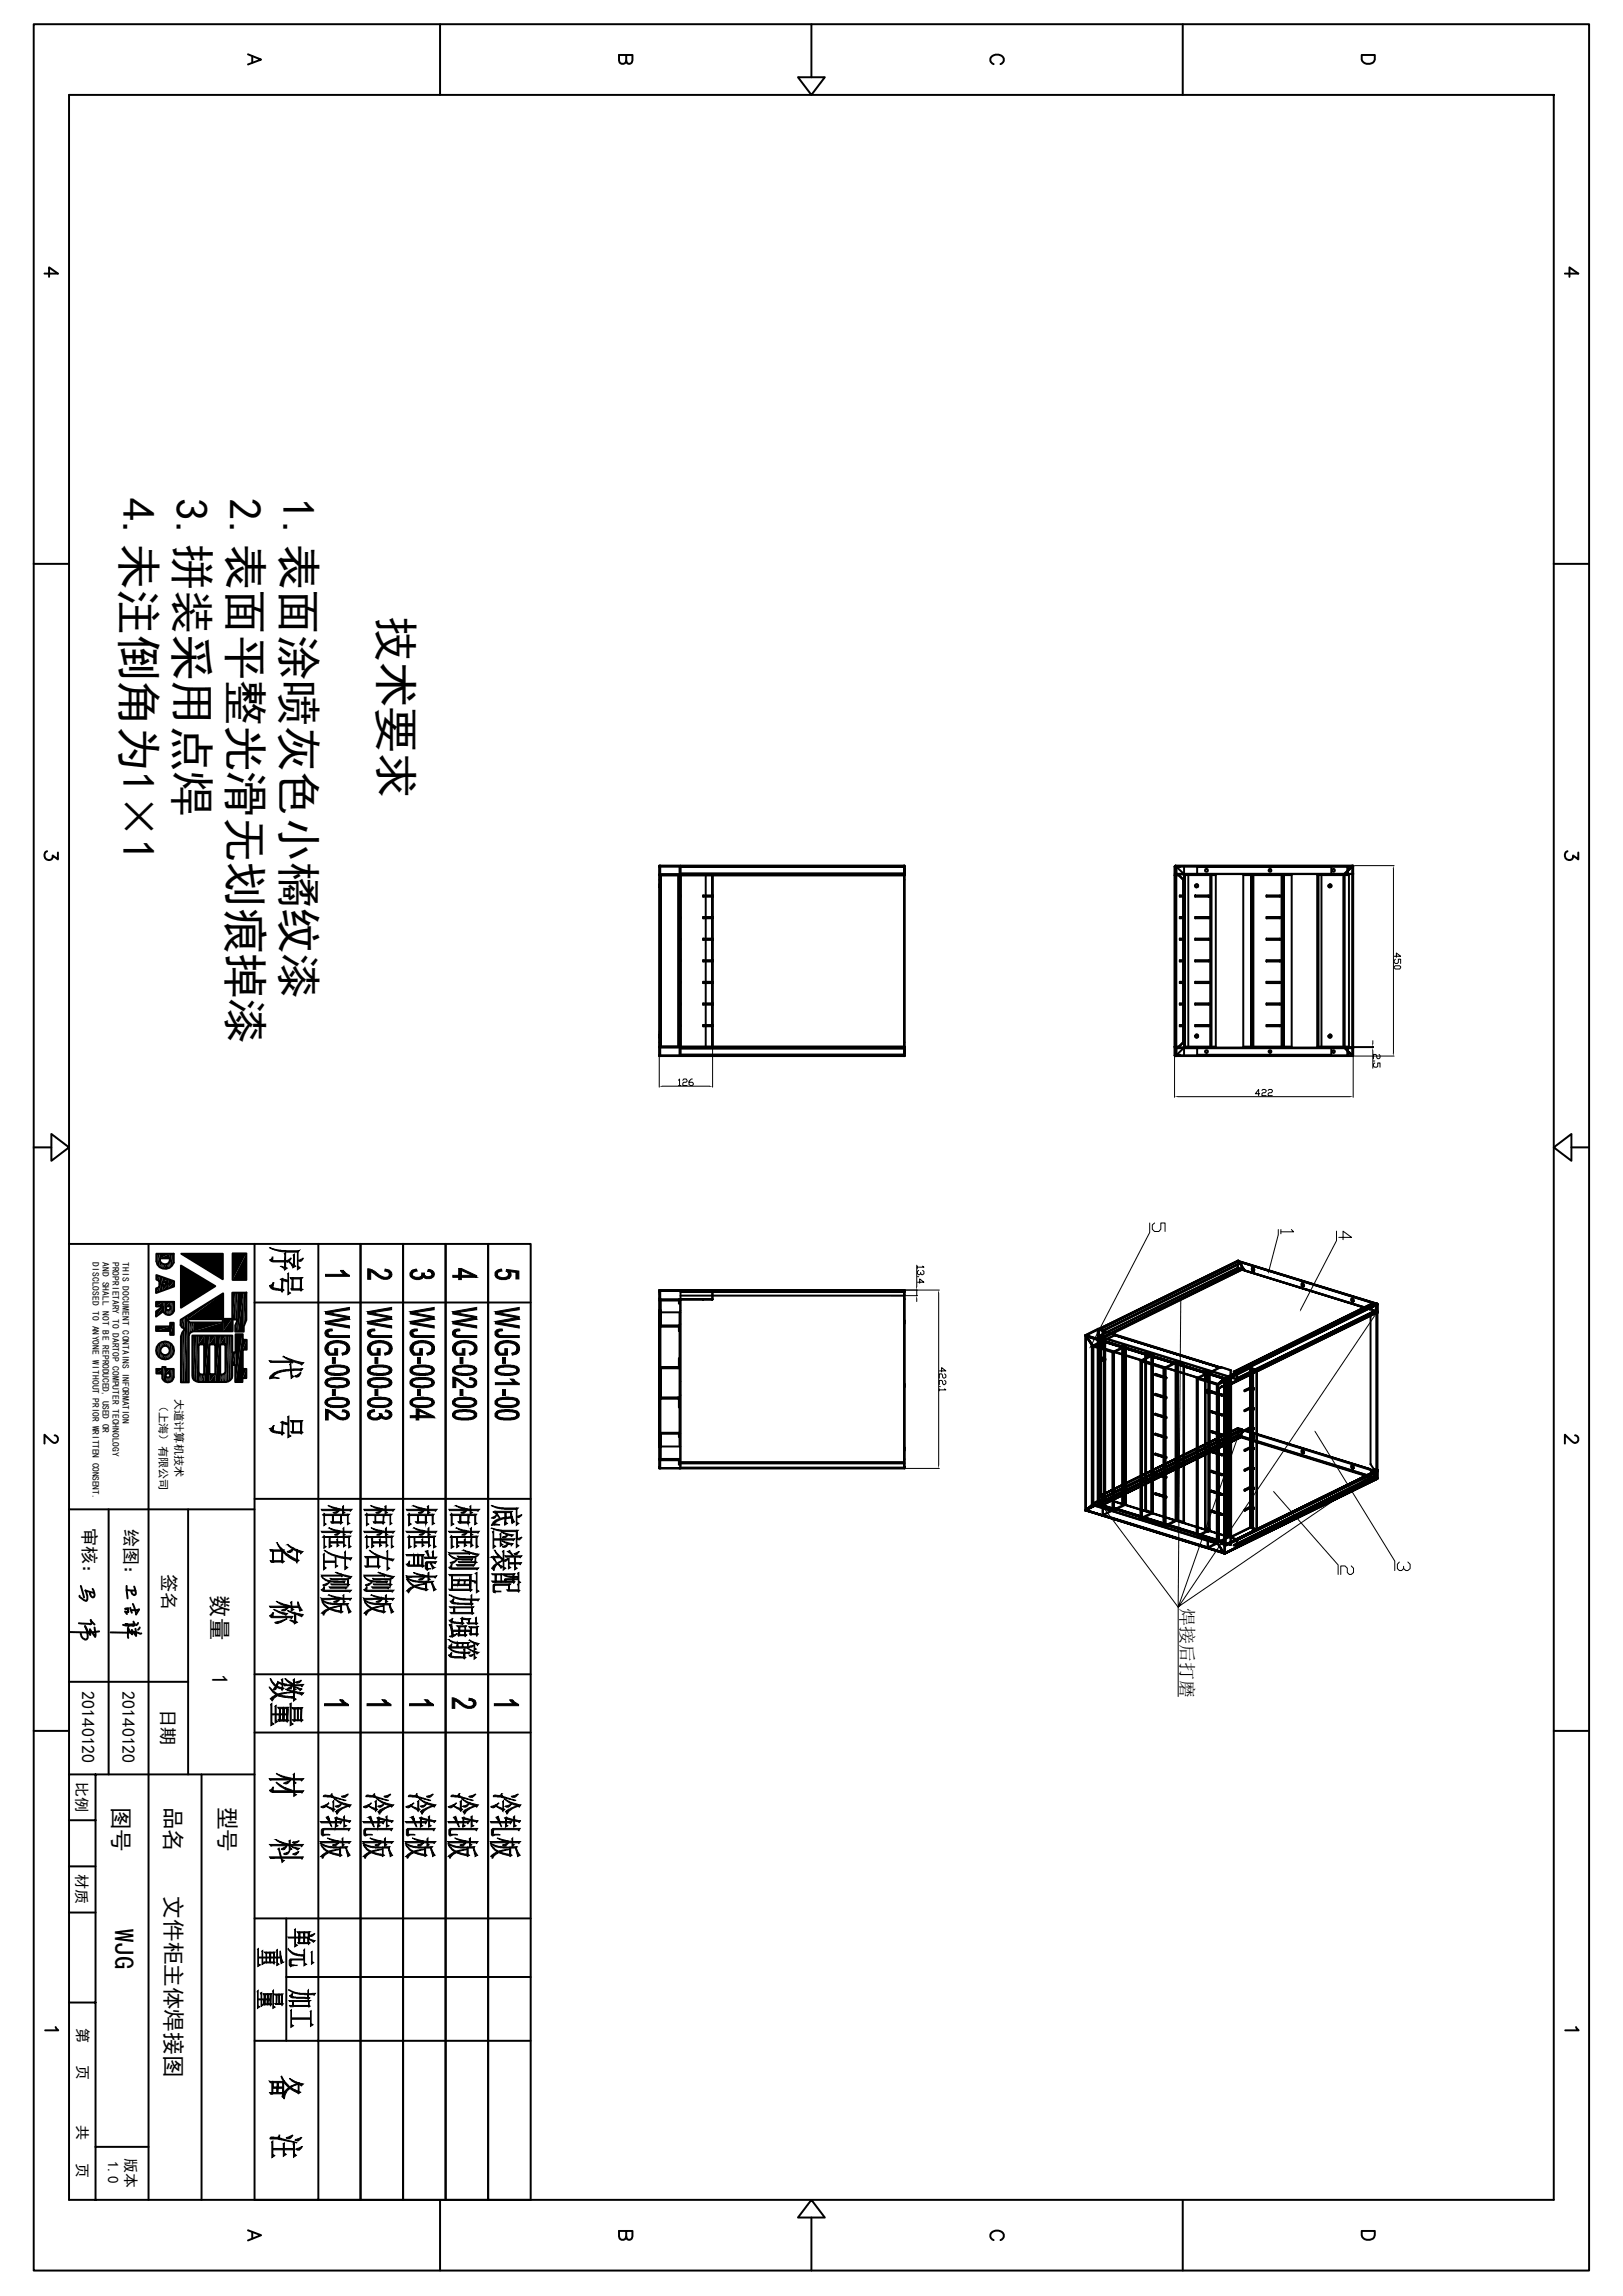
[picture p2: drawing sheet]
<svg xmlns="http://www.w3.org/2000/svg" width="210mm" height="297mm" viewBox="0 0 210 297" stroke-linecap="round" stroke-linejoin="round" font-family="sans-serif">
<defs><g id="words">
<g font-size="5.9">
<text x="15.8" y="64.4" transform="rotate(90 15.8 64.4)">4.未注倒角为1×1</text>
<text x="22.7" y="64.4" transform="rotate(90 22.7 64.4)">3.拼装采用点焊</text>
<text x="29.6" y="64.4" transform="rotate(90 29.6 64.4)">2.表面平整光滑无划痕掉漆</text>
<text x="36.5" y="64.4" transform="rotate(90 36.5 64.4)">1.表面涂喷灰色小橘纹漆</text>
<text x="49.2" y="79.7" transform="rotate(90 49.2 79.7)">技术要求</text>
</g>
<text font-size="3.5" x="14.9" y="249.5" transform="rotate(90 14.9 249.5)">WJG</text>
<g font-size="2.9">
<text x="27.4" y="206.3" transform="rotate(90 27.4 206.3)">数量</text>
<text x="27.4" y="216.5" transform="rotate(90 27.4 216.5)">1</text>
<text x="14.6" y="233.7" transform="rotate(90 14.6 233.7)">图号</text>
<text x="21.4" y="233.7" transform="rotate(90 21.4 233.7)">品名</text>
<text x="28.4" y="233.7" transform="rotate(90 28.4 233.7)">型号</text>
<text x="21.4" y="245.3" transform="rotate(90 21.4 245.3)">文件柜主体焊接图</text>
</g>
<g font-size="2.3">
<text x="10.8" y="197.7" transform="rotate(90 10.8 197.7)">审核：</text>
<text x="16.2" y="197.7" transform="rotate(90 16.2 197.7)">绘图：</text>
<text x="21.1" y="203.7" transform="rotate(90 21.1 203.7)">签名</text>
<text x="152.8" y="207.9" transform="rotate(90 152.8 207.9)">焊接后打磨</text>
<text x="10.6" y="218.7" transform="rotate(90 10.6 218.7)">20140120</text>
<text x="15.8" y="218.7" transform="rotate(90 15.8 218.7)">20140120</text>
<text x="20.9" y="221.1" transform="rotate(90 20.9 221.1)">日期</text>
</g>
<g font-size="1.9">
<text x="9.9" y="230.5" transform="rotate(90 9.9 230.5)">比例</text>
<text x="9.9" y="242.4" transform="rotate(90 9.9 242.4)">材质</text>
<text x="10" y="262.3" transform="rotate(90 10 262.3)">第</text>
<text x="10" y="267.2" transform="rotate(90 10 267.2)">页</text>
<text x="10" y="274.9" transform="rotate(90 10 274.9)">共</text>
<text x="10" y="279.8" transform="rotate(90 10 279.8)">页</text>
<text x="14" y="279.5" transform="rotate(90 14 279.5)">1.0</text>
<text x="16.3" y="279.1" transform="rotate(90 16.3 279.1)">版本</text>
</g>
<g font-size="1.4">
<text x="20.6" y="181.2" transform="rotate(90 20.6 181.2)">（上海）有限公司</text>
<text x="22.6" y="181" transform="rotate(90 22.6 181)">大道计算机技术</text>
</g>
<g font-size="1.2">
<text x="12" y="163.2" transform="rotate(90 12 163.2)">DISCLOSED TO ANYONE WITHOUT PRIOR WRITTEN CONSENT.</text>
<text x="13.3" y="163.2" transform="rotate(90 13.3 163.2)">AND SHALL NOT BE REPRODUCED, USED OR</text>
<text x="14.6" y="163.2" transform="rotate(90 14.6 163.2)">PROPRIETARY TO DARTOP COMPUTER TECHNOLOGY</text>
<text x="15.8" y="163.2" transform="rotate(90 15.8 163.2)">THIS DOCUMENT CONTAINS INFORMATION</text>
</g>
</g></defs>
<g fill="none" stroke="#000" stroke-width=".25">
<path d="M4.4 3.1h201.2v290.6h-201.2zM8.9 12.3h192.1v272.3h-192.1zM32.1 7l1.7 .7-1.7 .6M32.6 7.3v.8M56.9 3.1v9.2M81 7.1l.1 1a.36 .36 0 0 0 .6 0l.1-1h-1.7v.7a.47 .47 0 0 0 .5 .5 .47 .47 0 0 0 .4-.5M103.3 10h3.4l-1.7 2.3zM105 3.1v6.9M128.6 8.3a.63 .63 0 0 1-.5-.7 .63 .63 0 0 1 .7-.5 .75 .75 0 0 1 .8 .1 .75 .75 0 0 1 .2 .8l-.3 .3M153 3.1v9.2M176.2 7.1h1.7v.6a.91 .91 0 0 1-.9 .6 .91 .91 0 0 1-.8-.6zM5.8 35.4h1.7l-1.2-.8v1.2"/>
<path d="M202.5 35.4h1.7l-1.1-.8v1.2M4.4 72.9h4.5M201 72.9h4.6M6.1 110.1a.58 .58 0 0 0-.2 .9 .58 .58 0 0 0 .9-.1v-.2l.7 .5v-.9M85.3 113.2h31.8zM85.3 114.4h.2zM85.3 112.1v24.4M85.3 112.1l.1-.1v24.6l-.1-.1M85.3 112.1h31.8M85.3 113.1h31.8M85.3 113.2h2.7M85.3 114.4v.4h.2"/>
<path d="M85.3 112.1h.2M85.3 113.8h.1M85.3 114.8h.2M85.3 112.1h.1M85.4 113.2h-.1h31.8M85.5 113.2v22.2M87.8 113.2v22.2M87.9 112.1h29.1h-28.9h-.2v24.5l.2-.2h28.9h-29l-.1 .1M88 113.2v23.4M88 113.1h4.2v22.4h-4.2M88 112.1v1.1M88 115.8h.1"/>
<path d="M88 116h.1M88 118.6h.1M88 118.8h.1M88.1 113h29zM88.1 112v24.6M88.1 112.1h28.9M88.1 113h28.9M88.1 113.1v22.4M91.3 113.1v22.4M92.2 113.1v22.4zM92.2 115.8h-1.2v.2h1.2M92.2 118.6h-1.2v.2h1.2"/>
<path d="M117 112.1h.1M117 112.4h.1M117 112.8h.1M117 113.8h.1M117 112.1v1M117 113.2v22.2M117.1 113.2v-1.2h-31.8v24.5M117.1 113.2h-.1v22.2h.1h-31.8M117.1 112.1l-.1-.1v1.1M117.1 113.2v22.3M152 113.2h.1M152 112.1h.2"/>
<path d="M152 112.1v1M152 113.2v22.2M152 113.2h.6l.5 .6v21l-.5 .6h-.6M152.1 112h23v24.6h-23M152.1 112l-.1 .1M152.1 113.2h-.1M152.1 112l.1 .1M152.1 112v1.2M152.1 113.2v22.2M152.1 113.1h1.2v22.4h-1.2zM152.1 113l.2 .1M152.1 112.1h.1v.9"/>
<path d="M152.1 113h.1M152.1 112.1h.2M152.1 112.1v.9M152.2 113.1v22.4M152.2 112.1l1 1M152.2 113h.1M152.3 113h22M152.3 113.1h22M152.3 113v.1M152.5 113.2l.6 .6v21l-.6 .6M152.7 112.1h-.5M153.2 112.1v23.3"/>
<path d="M153.2 113.2h4.1v22.2h-4.1M153.2 113.1v2.7M153.2 116v2.6M153.2 118.8v2.6M153.2 115.8h-.5v.2h.5M153.2 118.6h-.5v.2h.5M153.2 113.1v22.4M153.3 113.2v22.2M153.8 113.2v22.2M154.6 115.8h1.8v.2h-1.8zM154.6 118.6h1.8v.2h-1.8zM154.7 114.5l.1-.1 .2 .1v.2h-.3z"/>
<path d="M154.8 114.4h.1l.1 .3-.2 .1-.2-.3M154.9 112.1h-2.9v1.1M154.9 112.1h20.2M154.9 112.1h17.4M154.9 112.1v1M156 112.4h.3v.3h-.3zM156.6 113.2v22.2M156.8 113.2v22.2M160.9 113.2h6.2v22.2h-6.2zM161.9 113.2v22.2M162 113.2v22.2M162.1 113.2v22.2"/>
<path d="M162.2 113.2v22.2M163.9 115.8h1.7v.2h-1.7zM163.9 118.6h1.7v.2h-1.7zM164.2 112.4h.3v.3h-.3l-.1-.1zM165.8 113.2v22.2M165.9 113.2v22.2M166.1 113.2v22.2M170.4 113.2h4.1v22.2h-4.1zM170.6 113.2v22.2M171 113.2v22.2M172 114.5l.1-.1 .1 .1v.2h-.2l-.1-.1zM172 114.4l.3 .1v.2l-.3 .1-.1-.1v-.2"/>
<path d="M172.3 112.1v1M172.4 112.4h.3v.3h-.3l-.1-.1zM173.8 113.2v22.2M174 113.1l1-1v24.5l-1-1.1zM174.3 113v.1M174.3 113l.1-.9v.9M174.3 113h.1M174.4 113l.7 .1zM174.4 113l-.1 .1M174.9 112.1l-1 1M175 112v24.6M175 112l.1 .1h-.2"/>
<path d="M175 112l-.1 .1M175 112.1h-22.8M175 113h.1M202.8 110.1a.58 .58 0 0 0-.2 .9 .58 .58 0 0 0 .9-.1v-.2l.7 .5v-.9M85.3 133.8h.2zM85.3 135.4h31.8zM85.3 135.4h2.7M85.3 135.5h31.8M85.3 136.5h31.7M85.3 136.6h2.8M85.3 136.5v.1M85.3 133.8v.4h.2"/>
<path d="M85.3 134.2h.2M85.3 134.8h.1M85.3 135.4h.1M85.3 136.5h.2M85.3 136.5l.1 .1M85.4 136.5v.1M88 121.4h.1M88 121.6h.1M88 124.2h.1M88 124.4h.1M88 127h.1M88 127.2h.1"/>
<path d="M88 129.8h.1M88 130h.1M88 132.6h.1M88 132.8h.1M88.1 135.6h29zM88.1 136.6h.1M88.1 135.6h28.9M88.1 136.6h29M92.2 121.4h-1.2v.2h1.2M92.2 124.2h-1.2v.2h1.2M92.2 127h-1.2v.2h1.2M92.2 129.8h-1.2v.2h1.2"/>
<path d="M92.2 132.6h-1.2v.2h1.2M117 135.5v1.1h.1v-.1h-29M117 135.5v1.1M117 134.8h.1M117 135.8h.1M117 136.2h.1M117.1 135.5v1.1h-31.8v-.1M152 136.5l.1 .1M152 136.5h.2M152 135.4h.1M152 135.4v1.2h2.9M152 135.5v1"/>
<path d="M152.1 135.4v1.2M152.1 136.4h.6v.1M152.1 136.4l.1 .1M152.1 135.6h.1M152.1 135.6v.8M152.2 136.5l22.8 .1M152.2 136.5l-.1 .1M152.2 136.4v.1M152.2 135.6v.8M152.2 136.4h.1M152.3 135.5h22M152.3 135.6h22"/>
<path d="M152.3 135.5l-.2 .1M152.3 135.6h-.1M152.3 135.5v.1M153.2 135.4v1.2M153.2 121.6v2.6M153.2 124.4v2.6M153.2 127.2v2.6M153.2 130v2.6M153.2 132.8v2.7l-1 1M153.2 121.4h-.5v.2h.5M153.2 124.2h-.5v.2h.5M153.2 127h-.5v.2h.5"/>
<path d="M153.2 129.8h-.5v.2h.5M153.2 132.6h-.5v.2h.5M154.6 121.4h1.8v.2h-1.8zM154.6 124.2h1.8v.2h-1.8zM154.6 127h1.8v.2h-1.8zM154.6 129.8h1.8v.2h-1.8zM154.6 132.6h1.8v.2h-1.8zM154.7 133.9l.1-.1 .2 .1v.3h-.3zM154.8 133.8h.1l.1 .3-.2 .1-.2-.2M154.9 136.5h17.4M154.9 136.6h17.4M154.9 135.5v1.1"/>
<path d="M154.9 136.4h17.4M156 135.9h.3v.2l-.2 .1-.1-.1zM163.9 121.4h1.7v.2h-1.7zM163.9 124.2h1.7v.2h-1.7zM163.9 127h1.7v.2h-1.7zM163.9 129.8h1.7v.2h-1.7zM163.9 132.6h1.7v.2h-1.7zM164.2 135.9h.3v.2l-.2 .1-.2-.2zM172 133.9l.1-.1 .1 .1v.3h-.2l-.1-.2zM172 133.8l.3 .1v.2l-.1 .1h-.2l-.1-.2M172.3 136.6h2.8M172.3 135.5v1.1"/>
<path d="M172.4 135.9h.3v.2l-.1 .1-.3-.2zM173.9 135.5l1 1M174.3 135.5l.1 .1M174.3 135.6h.1M174.3 135.5v.1M174.3 136.5h.2M174.3 135.6v.9M174.4 135.5h.6l.1 .1h-.7zM174.4 135.6v1l-.1-.1M174.9 136.5h.2l-.1 .1M174.9 136.5l.1 .1M174.9 136.5h.1"/>
<path d="M4.4 148.4h2.2M6.6 146.7l2.3 1.7-2.3 1.8zM201 148.4l2.3-1.7v3.5zM203.3 148.4h2.3M8.9 160.9h32.3M19.2 160.9v123.7M20.2 171.6h1.8v-.5h.5v1.6h-.5v-.5h-1.8zM20.2 168.4h2.3v1.1a.73 .73 0 0 1-.6 .6 .73 .73 0 0 1-.8-.5l-.9 .7v-.7l.9-.6h-.9zM20.2 164.9l2.3 .8v.7l-2.3 .9v-.6l.4-.2v-.8l-.4-.2zM20.2 162.2h2.3v1.1a1.15 1.15 0 0 1-1.2 .8 1.15 1.15 0 0 1-1.1-.9zM20.2 177.1h.8v-.3h.4v.3h1.1v1a.76 .76 0 0 1-.7 .7 .76 .76 0 0 1-.8-.5v-.6h-.8zM20.7 162.8h1.3a.65 .65 0 0 1-.7 .8 .65 .65 0 0 1-.6-.8z"/>
<path d="M21 165.8l.8 .3-.8 .2zM21.4 177.7h.6v.3l-.2 .2h-.2l-.2-.2zM21.5 169h.6v.2l-.2 .3h-.3l-.1-.3zM23.4 163.7l4.5 2.7-4.5 2.8zM23.5 162.2h5.3v3.3zM24.3 170.6h4.5v.5h-4.2l-.3-.3zM24.9 172.8h5.2v2.2h.4v-2.4h.9v.7h.5v1.3h-.5v2.5h.5v1.2h-.5v.5h-1v-2.2h-.3v1.4a.88 .88 0 0 1-.8 .8h-3.6a.79 .79 0 0 1-.8-.8zM26.4 173.9v3.9h-.3l-.4-.2v-.2v-3.5h.8M27.9 173.9h-.8v3.9h.8v-3.9M29.2 173.9v3.5a.54 .54 0 0 1-.7 .4v-3.9h.7M29.7 172.8v5.9M30.1 162.1h1.8v3.5h-1.8z"/>
<path d="M31.9 167.2h-1.8v3.4h-1.2v-3.3l-5.5 3.4v.7l.1 .3 .4 .2M31.9 167.2v3.5l-.4 .9v.7h-1.1v-.9l.4-.7h-.7v1.5h-5l-.3 .1-.3 .2-.1 .3v6h-1v-5.9l.2-.5 .3-.4-.1-.1M32.9 160.9v123.7M32.9 168.5h35.8M41.2 160.9h5.5v123.7v-123.7h5.5v123.7v-123.7h5.5v123.7v-123.7h5.5v123.7v-123.7h5.5v123.7M41.2 160.9v123.7M85.3 166.9h31.8zM85.3 166.9h31.8M85.3 166.9v23h31.8M85.3 167.4h.1M85.3 167.9h.1M85.3 168.1h.1"/>
<path d="M85.3 169.5h.2M85.3 169.9h.2M85.3 167v2.8M85.3 167h31.8v-.1h-.1v22.8M85.3 166.9h.1l-.1 .1zM85.3 169.8v17.3M85.3 169.8h2.8M85.4 167l-.1 .1M85.4 167l-.1 .1h.1M85.4 167v22.9M85.5 168.1l-.2 .1h2.7M85.5 168.1v3.5"/>
<path d="M85.5 177v3.7M85.5 168.1h2.3M85.5 176.8l-.2 .2h.2M85.5 177h.1M85.5 176.8v.2M85.5 176.8h2.3M85.5 177h2.3M87.8 176.8v.2M87.8 171.4v.8h.2M87.8 171.4l.2 .2h-2.5M87.8 168.1l.2 .1M87.8 171.4h-2.5l.2 .2"/>
<path d="M87.8 176.8h.2l-.2 .2M87.8 176.8h.1M87.8 168.1v.5h.2M87.9 169.8v17.3M88 168.2v17.3M88 175.7h-.2v1.1M88 169.5h.1M88 171.3h.1M88 178.7h.1M88.1 167.1h28.9zM88.1 168.1l-.1 .1M88.1 167.1h28.9"/>
<path d="M88.1 167.6h28.9M88.1 168.1l-.1 .1 .1-.1M88.1 168.1h.1M88.1 168.1h4.1M91 168.1h.1M91.3 167l.9 .1M92.2 167.6h.1M92.2 167.1v1M92.2 168.1h.1M117 167h-28.9v22.9M117 167l.1 .1M117 167v22.9"/>
<path d="M117.1 167h.1M117 170.8l.1 .4zM117 179l.1 .4zM117 167.5h.1M117 168h.1M117 168.1h.1M117 171h.1M117 179.2h.1M117.1 166.9v23M140.4 172.7l.1 .1M140.4 172.8h.1M140.4 172.7v.1"/>
<path d="M140.5 172.8v22.6M140.5 172.8h.1M140.5 172.8l.8 1.2M140.5 172.8v22.5M140.5 172.7v.1M140.5 172.7l.1 .1M140.5 172.7l18 5.6M140.5 172.8l18 5.5M140.6 172.8v.1M140.6 172.8h.1M140.6 172.8l17.8 5.6M140.6 172.9l17.7 5.5"/>
<path d="M140.6 172.8l.8 1.2M140.6 172.9l.8 1.1M141.3 174v20.7M141.3 174h.1M141.3 174v20.6M141.4 174.1v.1M141.4 174.1v20.4M141.4 174l16.2 5M141.4 174.1l2.7 .8M141.4 174l14.9 4.6M141.4 174.2v20.4M141.4 174h.1"/>
<path d="M141.4 174.2l2.5 .7M141.5 174.1v20.4M142 172h.2h-.1M142 172v22.6M142 172h.1M142.1 172l-1.6 .7M142.1 172v22.6l-1.6 .8M142.1 171.9l-1.7 .9M142.1 171.9h.1M142.1 171.9l2.2 .7M142.1 172l.6 .2M142.1 172.8l.1 .1"/>
<path d="M142.1 172v.8M142.1 171.9l-1.7 .8M142.1 172.8h.1M142.1 172h.1M142.2 172.8l18-8.8zM142.2 172v.9M142.2 172v22.6M142.2 172l15.7 4.9M142.2 172h-.1M142.2 171.9l-.1 .1M142.2 172h.1M142.2 172.8l.5 .2"/>
<path d="M142.2 172.9l.5 .2M142.2 171.9h.1M142.2 171.9v22.7M142.4 173.2l.6 .2M142.4 173.2v20.4M142.5 173.2v20.4M142.5 173.2h-.1M142.5 173.2l.4 .1M142.6 175.7a.19 .19 0 0 1 .3 .1 .19 .19 0 0 1-.2 .2l-.1-.2zM142.7 175.7l-.1 .1a.18 .18 0 0 0 0 .2 .18 .18 0 0 0 .2 0M142.7 172.1v.1M142.7 175.7a.18 .18 0 0 1 .2 .1 .18 .18 0 0 1-.1 .2"/>
<path d="M142.7 173v.1M142.7 172.2h.1M142.7 172.1v.9M142.7 173.5v.9M142.7 173h.1M142.7 173.1h.1M142.7 173.5l13.6 4.2zM142.7 173.4v.1M142.7 172.2v.8M142.7 173.4v1M142.7 173.4l1.6-.7 13.6 4.2M142.7 174.4l13.6 4.2"/>
<path d="M142.7 173.5h.1M142.7 173l18-8.8-18 8.9M142.7 175.6h.1M142.7 173l17.3 5.4M142.7 173.1l16.6 5.1M142.8 175.6a.18 .18 0 0 0-.1 .2 .18 .18 0 0 0 .2 .2M142.8 175.6l-.1 .1M142.8 176h.2h-.1M142.8 173.4v20.4M142.9 175.6l.1 .1a.17 .17 0 0 1 0 .2 .17 .17 0 0 1-.1 .1M142.9 175.6a.19 .19 0 0 0-.2 .2 .19 .19 0 0 0 .2 .2M142.9 175.6a.19 .19 0 0 1 .2 .2 .19 .19 0 0 1-.2 .2"/>
<path d="M142.9 175.6h-.1M142.9 173.3l-1.5 .8M142.9 173.3l.1 .1M142.9 173.3v20.4M143 173.4v20.4M143 173.4l-1.6 .8M143 173.4h.1M143.9 174.9h.2M143.9 174.9v20.5M144 174.9v20.4M144.1 174.9v20.5M144.3 172.7l-1.6 .8"/>
<path d="M144.3 172.7v.1M144.3 172.7l13.6 4.2M144.3 172.6v.1M144.3 172.6v.2M144.3 172.8l13.6 4.2M144.4 172.6l-.1 .1M145.2 174.1v20.4M145.2 174.1l.4 .1M145.3 174v20.4M145.3 174l-.1 .1M145.3 174l.3 .1M145.5 174.2v20.4"/>
<path d="M145.6 174.1l.1 .1M145.6 174.1v20.5M145.6 174.1l-1.7 .8M145.6 174.2v20.4M145.6 174.2l-1.5 .7M145.7 174.2v20.4M145.7 174.2h-.1M147.6 176l.1 .1M147.6 176v20.5M147.6 176h.1M147.6 176v20.4M147.7 176.1v20.4"/>
<path d="M147.7 176.1l2.9 .9M147.7 176.1l2.8 .9M147.7 176v20.5M147.7 176h.1M148.2 175v20.5M148.2 175l.8 .3M148.3 175v20.4M148.3 175h-.1M148.3 175l.8 .2M149 175.3v20.4v-20.4M149 175.3v20.4M149 175.3l-1.4 .7"/>
<path d="M149 175.3h.1M149.1 175.2l.1 .1M149.1 175.2v20.4M149.1 175.2l-.1 .1M149.1 175.3v20.4M149.1 175.3l-1.4 .7M149.2 175.3h-.1M149.2 175.3v20.4M149.5 177.8l1.4 .4M149.5 177.8v.1M149.5 177.9l1.4 .4M149.5 177.7v.1"/>
<path d="M149.5 177.7l1.4 .5M149.5 177.8l1.4 .5M150.5 177v20.4M150.6 177v20.4M150.6 177h-.1M150.7 176.9v20.5M150.7 176.9l-.1 .1M150.7 176.9l.1 .1M150.8 177h-.3M150.8 177v20.4M150.9 178.2v.1M150.9 178.2h.1"/>
<path d="M150.9 178.3h.1M152.1 176.2h.3M152.1 176.2v20.5M152.1 176.2l-1.4 .7M152.1 176.2l.1 .1M152.2 176.3h.1M152.2 176.3v20.4M152.2 176.3l-1.4 .7M152.3 176.3v20.4M152.3 176.3l.8 .2M152.4 176.2v20.4M152.4 176.2l-.1 .1"/>
<path d="M152.4 176.2l.8 .3M153.1 176.5v20.5M153.2 176.5v20.4M153.2 176.5h-.1M154.9 178.3v.1M154.9 178.3l2.7 .8M154.9 178.3h.1M154.9 178.4v20.4M154.9 178.4l2.5 .7M155 178.3v20.4M155.9 177.4l.6 .1M155.9 177.4v20.4"/>
<path d="M156 177.3l-.1 .1M156 177.3v20.5M156 177.3l.4 .2M156.2 179.8l-.1 .2 .2 .2M156.2 179.8h.1M156.3 179.8l-.2 .2 .2 .2M156.3 179.8l.2 .3-.1 .1h-.1M156.3 179.8a.18 .18 0 0 1 .1 .2 .18 .18 0 0 1-.1 .2M156.3 177.7v.9M156.3 178.6h.1M156.3 178.6l1.3 .4M156.3 177.6v.1"/>
<path d="M156.3 179.8l-.1 .1 .1 .1 .2 .1M156.3 179.8l.2 .1v.2M156.3 177.6v1M156.3 179.8h-.1M156.3 177.7h.1M156.3 177.5v20.5M156.4 177.5l-1.5 .8M156.4 177.5h.1M156.4 177.5v20.4M156.5 177.5l-1.6 .9M156.5 177.5v20.5M156.5 177.5h.1"/>
<path d="M156.8 180v.1M156.8 180l1.3 .4v.2M156.8 180h-.1M157.4 179.1h.2M157.4 179.1v20.5M157.5 179.1v20.4M157.6 179h.1M157.6 179.1v20.4M157.9 176.9l-1.6 .8M157.9 176.9v.1M157.9 176.9l-1.6 .7M157.9 176.9h.1"/>
<path d="M157.9 176.8v.1M157.9 176.8l1.4 .4M157.9 176.8v.2M158.1 179.3l.3 .2M158.1 179.3l.4 .2M158.1 179.3l-.5 .4 .1 19.4M158.3 178.4l-.7 .6M158.3 178.4h.2M158.4 178.4l-.8 .6M158.4 178.3l.1 .1M158.4 179.5h.2M158.4 179.4h.1"/>
<path d="M158.4 179.5h.1M158.4 178.3v1.1M158.4 179.5v20.3M158.5 179.4h.1M158.5 179.4v.1M158.5 178.4h.1M158.5 178.4v21.4M158.5 179.5h.1M158.5 178.3l-.2 .1M158.5 178.3l-.1 .1M158.5 178.3h.1M158.5 178.4v.9"/>
<path d="M158.5 179.4l.1 .1M158.5 179.4v20.4M158.6 179.5h-.1M158.6 179.5v20.3M158.7 178.3l.4 .1M158.7 178.3v20.4M158.8 178.2l-.1 .1M158.8 178.2l.3 .1M158.8 178.2v20.4M159 178.4v20.4M159.1 178.3l.1 .1M159.1 178.3l-1.7 .8"/>
<path d="M159.1 178.3v20.4M159.1 178.2h.2M159.1 178.4l-1.5 .7M159.1 178.2v20.6M159.2 178.2v20.7M159.2 178.2h.1M159.2 178.2h-.1M159.2 178.4v20.4M159.2 178.4h-.1M159.3 178.2v20.6M159.3 178.2h.1M159.3 177.2l-.1 1"/>
<path d="M159.3 177.2v1M159.3 178.2l.7 .2M159.6 177.4l.4 .1M159.6 177.5l.4 .1M159.6 177.4v.1M160 178.4h.1M160 177.5v.8M160 177.5l.1 .1M160 177.6h.1M160 178.3l.1 .1M160 178.3v.1M160.1 178.4h-.1"/>
<path d="M160.1 177.6v.8M160.1 163.2h.1M160.1 163.2l.5 .1M160.1 164l.6 .2M160.1 163.2l-17.9 8.8 18-8.8M160.1 163.2v.8M160.1 164h.1M160.1 163.1l18 5.5M160.1 163.2l-18 8.8M160.1 164l-18 8.8M160.1 163.1v.1M160.1 163.1h.2"/>
<path d="M160.2 163.2l-18 8.8 17.9-8.8M160.2 163.2v.8M160.2 163.2h.1M160.2 163.2l17.9 5.5M160.2 164l.5 .2M160.2 164l-18 8.9M160.2 164h.1M160.2 163.1l-18 8.9M160.2 163.1l-.1 .1M160.2 163.1l.1 .1M160.2 163.1l17.9 5.5M160.2 163.1l-18 8.8"/>
<path d="M160.2 163.1h.1M160.3 163.2l17.8 5.5M160.3 163.2h.1M160.3 163.2l.8 1.1M160.6 163.3l-17.9 8.9M160.6 163.3v.8M160.6 163.3l.1 .1M160.6 164.1l.1 .2M160.6 164.1l.1 .1M160.6 163.3l-17.9 8.8M160.6 164.1l-17.9 8.9M160.6 163.3h.1"/>
<path d="M160.7 163.4v.8M160.7 163.4l-18 8.8M160.7 164.2l17.3 5.3M160.7 164.3l17.3 5.3M160.7 164.2l-18 8.8M160.7 164.3l-18 8.8M160.7 164.2v.1M160.7 164.2h.1M161 179.8h.1M161 180h.1M161 179.8v.2M161.1 164.3l16.2 5"/>
<path d="M161.1 179.8v.2M161.8 177l.8 .2-.8-.2M161.8 179.5l.4 .1M161.8 179.6l.4 .1M161.8 177h.1M161.8 179.5h.1M161.8 177l-2.5 1.2M161.8 179.5l-.8 .3M161.8 179.6l-.8 .4M161.8 177v2.5M161.8 179.6v2.4M161.8 179.5l-.7 .3"/>
<path d="M161.8 179.6l-.7 .4M161.8 179.6h.1M161.8 179.5l.5 .1M161.8 179.6l.5 .1M161.8 179.6v2.5M162.1 177.5v20.6M162.1 164.4h.2M162.1 164l.2 .2-.1 .2M162.1 164.4h.1M162.1 164l-.1 .1v.2l.1 .1M162.1 164a.17 .17 0 0 0-.1 .2 .17 .17 0 0 0 .1 .2M162.1 164l.2 .3-.1 .1"/>
<path d="M162.2 179.6v.1M162.3 179.6h-.1M162.3 179.7h-.1M162.3 179.6v.1M162.6 177.2v20.6zM162.6 177.2h.1M162.6 177.2v20.6M162.6 177.2l-.5 .3M162.6 177.2v20.7M168.5 166.4h.2M168.5 166l.2 .2v.2M168.5 166.4h.1"/>
<path d="M168.6 166l-.2 .1v.1l.1 .2M168.6 166.4h.1M168.6 166a.17 .17 0 0 0-.2 .2 .17 .17 0 0 0 .2 .2M168.6 166l.1 .2v.2M175 168.4h.1M175 168l.1 .1v.3M175 168l-.2 .1v.1l.2 .2M175 168l-.1 .1v.1l.1 .2M175 168l.2 .2-.1 .2M177.3 170v19.4zM177.3 170h.1M177.6 168.6l.5 .2"/>
<path d="M177.6 168.6l.4 .1M177.6 168.6l-18 8.8M177.6 168.6l-18 8.9M177.6 168.6h.1M177.8 169.6l-.5 .4 .5-.3M177.8 169.6l.4 .2M177.8 169.7l.3 .1M177.8 169.6v.1M178 169.6l-18 8.8M178 169.5l-18 8.9M178 169.5v.1M178 169.5h.1"/>
<path d="M178 169.6h.1M178 168.7l-18 8.9M178 169.5l-18 8.8M178 168.7v.8M178 168.7l-18 8.8M178 168.7h.1M178 168.7l.1 .1M178.1 169.5l-.1 .1M178.1 168.7h.1M178.1 168.8v.7M178.1 168.8l-18 8.8M178.1 168.7l-.8 .6"/>
<path d="M178.1 169.5l-18 8.9M178.1 168.6v.1M178.1 168.6h.1M178.1 169.8h.1M178.1 169.8v20.4M178.2 168.6l-19.8 9.7M178.2 168.7l-19.7 9.7M178.2 169.7l-19.8 9.7M178.2 169.8l-19.7 9.7M178.2 169.8h.1M178.2 169.7v.1M178.2 168.6l.1 .1"/>
<path d="M178.2 168.7h.1M178.2 169.7l.1 .1M178.2 168.6v1.1M178.2 169.8v21.5M178.2 169.8h-.1M178.2 168.7v1.1M178.3 169.8h.1M178.3 169.6l-19.8 9.7M178.3 169.7l-19.8 9.7M178.3 168.7l-19.8 9.7M178.3 169.8l-19.8 9.7M178.3 168.7v.9"/>
<path d="M7.1 185.7l.2 .1a.51 .51 0 0 1-.1 .8h-.4l-1-1v1.1M8.9 195.2h24M14.1 195.2v34.3M24.3 195.2v34.3M32.9 193.9h35.8M85.3 186.7h.2M85.3 186.8h.2M85.3 187.2h.2M85.3 188.8h.1M85.3 188.9h.1M85.3 187.1v2.8M85.3 189.9h.1h-.1h.1"/>
<path d="M85.3 189.7l.1 .2M85.3 189.9h2.6M85.3 187.1h2.8M85.4 189.7h-.1l.1 .2M85.5 180.7h-.2l.2 .2M85.5 185.3l-.2 .2h2.7M85.5 180.7v.1M85.5 185.3v3.6M85.5 185.3h2.3M85.5 180.8v.1M85.5 180.8h2.3M85.5 180.9h2.3"/>
<path d="M87.8 180.8l.2 .2h-.2M87.8 180.9v.1M87.8 180.8v.1M87.8 188.7v.7h.2M87.8 188.7l.2 .2h-2.5M87.8 185.3l.2 .2M87.8 188.7h-2.5l.2 .2M87.8 181v1h.2M87.8 185.3v.5h.2M88 185.5v4.4M88 189.9h29.1M88 189.9h-.1"/>
<path d="M88 180.5h.1M88.1 189.9h29zM88.1 189.1h28.9M88.1 189.2h28.9M117 189.3h-28.9h29M117 189.9h-29.1M117 189.7v.2M117 187.2l.1 .4zM117 187.4h.1M117 188.8h.1M117 189.7h.1M117.1 189.7l-.1 .2"/>
<path d="M140.4 195.4h.1M140.4 195.4l.1 .1M140.5 195.4h.1M140.5 195.3h.1M140.5 195.4v.1M140.5 195.3v.1M140.5 195.4l18 5.5M140.5 195.4l18 5.6M140.6 195.4h-.1M140.6 195.4l-.1 .1M140.6 195.4l17.8 5.4M141.3 194.6l-.8 .7 .8-.6"/>
<path d="M141.3 194.6v.1M141.4 194.7l-.8 .7 .8-.7M141.4 194.5v.1M141.4 194.7h.1M141.4 194.5l2.7 .9M141.4 194.7l16.2 5M141.4 194.7l14.9 4.6M141.4 194.6l2.5 .8M142 194.6h.2M142.1 194.5l-1.7 .9M142.1 194.5l.1 .1M142.1 193.6v.9"/>
<path d="M142.1 194.5v.1M142.1 194.6l-1.7 .8M142.1 193.6h.1M142.1 194.5h.1M142.1 194.6h.1M142.2 193.6l18-8.8zM142.2 193.6v1M142.2 194.5v.1M142.2 193.6l.5 .2M142.2 194.5l.5 .1M142.2 194.6l2.1 .6M142.4 193.6l.6 .2"/>
<path d="M142.5 193.6h-.1M142.5 193.6l.4 .1M142.6 193.5a.22 .22 0 0 1 .3 .2 .22 .22 0 0 1-.2 .3l-.1-.2zM142.7 194.6l17.9-8.8zM142.7 193.6l-.1 .2 .2 .1M142.7 193.6a.18 .18 0 0 1 .2 .1 .18 .18 0 0 1-.1 .2M142.7 193.8h.1M142.7 193.8v.9M142.7 194.7h.1M142.7 196h.1M142.7 196l13.6 4.2zM142.7 193.8l18-8.8-18 8.8"/>
<path d="M142.7 194.6v.1M142.7 195.1v.9M142.7 193.8v.8M142.7 195.1l13.6 4.2M142.7 193.5a.21 .21 0 0 1 .3 .1 .21 .21 0 0 1-.1 .3l-.2-.2zM142.7 193.5h.1M142.7 193.8l17.3 5.3M142.8 193.5a.22 .22 0 0 0-.1 .3 .22 .22 0 0 0 .3 .1M142.8 193.5l.2 .1v.3M142.8 193.5l-.1 .1M142.9 193.7l-1.5 .8M142.9 193.7l.1 .1"/>
<path d="M143 193.8l-1.6 .8M143 193.9h-.2M143 193.9h-.1M143 193.8h.1M143.9 195.4h.2M144.3 195.2l-1.6 .8M144.3 195.2h.1M144.3 195.2l13.6 4.2M144.3 195.2l13.6 4.3M144.3 195.1v.1M144.3 195.1h.1M145.2 194.5l.4 .1"/>
<path d="M145.3 194.4l-.1 .1M145.3 194.4l.3 .2M145.6 194.6h.1M145.6 194.6l-1.7 .8M145.6 194.6l-1.5 .8M145.7 194.6h-.1M147.6 196.5h.1M147.6 196.4v.1M147.6 196.4h.1M147.7 196.5l2.8 .9M147.7 196.4v-20.4v20.5M147.7 196.5h.1"/>
<path d="M147.7 196.5l2.9 .9M148.2 195.5l.8 .2M148.3 195.4l-.1 .1M148.3 195.4l.8 .2M149 195.7h.1M149.1 195.6l-1.5 .8M149.1 195.6l.1 .1M149.1 195.7l-1.4 .7M149.2 195.7h-.1M149.5 180.3l1.4 .5M149.5 182.9l1.4 .4M149.5 185.5l1.4 .4"/>
<path d="M149.5 188l1.4 .5M149.5 185.5h.1M149.5 180.3v.2M149.5 182.9v.1M149.5 185.5v.1M149.5 188v.2M149.5 190.6v.2M149.5 193.2v.1M149.5 182.9h.1M149.5 183h.1M149.5 185.6h.1M149.5 180.5l1.4 .4"/>
<path d="M149.5 188h.1M149.5 183l1.4 .4M149.5 185.6l1.4 .4M149.5 193.3h.1M149.5 188.2l1.4 .4M149.5 190.6l1.4 .5M149.5 190.8l1.4 .4M149.5 193.2l1.4 .4M149.5 193.3l1.4 .4M149.5 180.3v.1M149.5 190.6v.1M149.5 180.3h.1"/>
<path d="M149.5 180.4v.1M149.5 180.3l1.4 .4M149.5 180.4l1.4 .4M149.5 190.6h.1M149.5 190.7v.1M149.5 190.6l1.4 .4M149.5 190.7l1.4 .4M150.5 197.4h.3M150.6 197.4h.1M150.6 197.4h-.1M150.7 197.4h.1M150.9 180.8v.1"/>
<path d="M150.9 188.5v.1M150.9 183.3v.1M150.9 185.9v.1M150.9 191.1v.1M150.9 183.3h.1M150.9 183.4h.1M150.9 185.9h.1M150.9 186h.1M150.9 188.5h.1M150.9 193.7h.1M150.9 193.6v.1M150.9 180.7v.1"/>
<path d="M150.9 191v.1M152.1 196.7l-1.4 .7M152.1 196.7h.1M152.2 196.7h.1M152.2 196.7l-1.4 .7M152.3 196.7l.8 .3M152.4 196.6l-.3 .1M152.4 196.6l-.1 .1M152.4 196.6l.8 .3M153.2 196.9l-.1 .1M154.9 198.7v-20.4v20.4M154.9 198.7v.1"/>
<path d="M154.9 198.7l2.7 .8M154.9 198.7h.1M154.9 198.8l2.5 .8M155.9 197.8l.6 .2M156 197.8h-.1M156 197.8l.4 .1M156.2 197.7h.1zM156.2 197.7a.2 .2 0 0 1 .3 .1 .2 .2 0 0 1-.1 .3l-.1-.1zM156.3 197.7a.21 .21 0 0 0-.2 .2 .21 .21 0 0 0 .2 .2M156.3 197.7l-.2 .2 .2 .2M156.3 197.7l.2 .3-.1 .1h-.1M156.3 197.7a.18 .18 0 0 1 .1 .2 .18 .18 0 0 1-.1 .2"/>
<path d="M156.3 199.3v.9M156.3 199.3h.1M156.3 199.3l1.3 .4M156.3 198.1h.1M156.3 180.2h.1M156.4 197.9l-1.5 .8M156.4 197.9l.1 .1M156.5 180.1l-.2 .1M156.5 180.2h-.1M156.5 198l-1.6 .8M156.5 198l-.2 .1M156.5 198.1h-.1"/>
<path d="M156.5 198h.1M156.7 180l1.4 .4v.2M156.7 182.5l1.4 .5M156.7 185.1l1.4 .4M156.7 180v.1M156.7 182.5v.2M156.7 185.1v.2M156.7 187.7v.1M156.7 190.3v.1M156.7 192.8v.2M156.7 195.4v.1M156.7 180.1l1.4 .5"/>
<path d="M156.7 182.5h.1M156.7 182.7h.1M156.7 182.7l1.4 .4M156.7 185.1h.1M156.7 185.3h.1M156.7 185.3l1.4 .4M156.7 187.7h.1M156.7 187.8h.1M156.7 187.7l1.4 .4M156.7 187.8l1.4 .5M156.7 190.3l1.4 .4M156.7 192.8h.1"/>
<path d="M156.7 193h.1M156.7 195.4h.1M156.7 195.5h.1M156.7 192.8l1.4 .5M156.7 193l1.4 .4M156.7 195.4l1.4 .4M156.7 195.5l1.4 .5M156.8 182.5v.2M156.8 185.1v.2M156.8 187.7v.1M156.8 190.2v.2M156.8 192.8v.2"/>
<path d="M156.8 195.4v.1M156.8 190.2l1.3 .5v.1l-1.4-.4M156.8 180.1h-.1M156.8 180.1l1.3 .4M156.8 182.5l1.3 .5M156.8 182.7l1.3 .4M156.8 185.1l1.3 .4M156.8 185.3l1.3 .4M156.8 187.7l1.3 .4M156.8 187.8l1.3 .5M156.8 190.2l-.1 .1M156.8 190.4h-.1"/>
<path d="M156.8 190.4l1.3 .4M156.8 192.8l1.3 .5M156.8 193l1.3 .4M156.8 195.4l1.3 .4M156.8 195.5l1.3 .5M157.6 199.7l.7 1.2M157.6 199.7l.8 1.1M157.6 199.7h.1M157.6 199.5l-.2 .1M157.7 199.1l.4 .6M157.9 199.4l-1.6 .8M157.9 199.4v.1"/>
<path d="M157.9 199.5l-1.6 .7M157.9 199.4h.1M157.9 199.3v.1M157.9 199.4l1.3 .5M157.9 199.3l-13.6-4.2 13.6 4.2M157.9 199.3h.1M157.9 199.4l1.4 .4M158.1 199.7l.3 .1M158.1 183v.1M158.1 185.5v.2M158.1 188.1v.2M158.1 193.3v.1"/>
<path d="M158.1 195.8v.2M158.1 183h.1M158.1 183.1h.1M158.1 185.5h.1M158.1 185.7h.1M158.1 188.1h.1M158.1 188.3h.1M158.1 193.3h.1M158.1 193.4h.1M158.1 195.8h.1M158.1 196h.1M158.1 199.7h.1"/>
<path d="M158.1 199.7l.4 .1M158.4 199.8h.2M158.4 199.9v1.1M158.4 199.8h.1M158.4 199.9h.1M158.5 199.9v1.1M158.5 199.9h-.1M158.5 199.8h.1M158.5 199.9h.1M158.5 200v1M158.5 199.8v.1M158.6 199.8l-.1 .1"/>
<path d="M158.7 198.7l.4 .1M158.8 198.6l-.1 .1M158.8 198.6l.3 .1M159.1 198.7l.1 .1M159.1 198.7l-1.7 .9M159.1 198.8h.2M159.1 198.8l.1 .1M159.1 198.8l-1.5 .7M159.2 198.8h-.1M159.2 198.9v1M159.3 198.8v1M159.3 198.8h.1"/>
<path d="M159.3 199.8l-.1 .1M159.6 199.9l.5 .1M159.6 199.9h.1M159.6 199.9l.4 .1M160 199.1l18-8.8-19.5 9.6M160 199.1l.1 .1M160 199.1v.1M160 199.1h.1M160 199.2v.8M160 199.2h.1M160.1 199.2v.8M160.1 185.8v-.1l.5 .1"/>
<path d="M160.1 184.8l.6 .2M160.1 185.7l-17.9 8.9 18-8.9M160.1 185.6l.1 .2M160.1 185.8l18 5.5v-.1h-.1M160.1 184.7v.9M160.1 185.6h.1M160.1 185.7h.2M160.1 185.7l18 5.6M160.1 184.7l-18 8.9M160.1 185.6l-18 8.9M160.1 184.7h.1M160.2 185.6v.1"/>
<path d="M160.2 184.7v.9M160.2 184.7l.5 .2M160.2 184.7l-18 8.9M160.2 185.6l-18 8.9M160.2 185.7v.1M160.2 184.8l-18.1 8.8h.1M160.2 185.8l-18 8.8M160.2 185.8h.1M160.3 185.7l17.8 5.5M160.3 185.7l17.8 5.5-.5-.2M160.3 185.7l-.2 .1M160.3 185.7h.1"/>
<path d="M160.6 185v.8M160.6 185l-17.9 8.8M160.6 185.9l-17.9 8.8 18-8.8M160.6 185.8h.1M160.6 185.9h.1M160.6 185.8v.1M160.6 185h.1M160.7 185v.8M160.7 185h-.1M160.7 185l-18 8.8M160.7 185.8l-18 8.8M160.7 185.8v.1"/>
<path d="M160.7 185h.1M160.7 185l17.3 5.3M160.7 184.9v.1M160.7 184.9l-18 8.9M161 185v.1M161 182.5h.1M161 182.4h.1M161 182.4v.1M161 187.5v.2M161 190.1v.1M161 192.7v.1M161 195.3v.1"/>
<path d="M161 185.1h.1M161 185h.1M161 187.5l.1 .1M161 187.7h.1M161 190.1h.1M161 190.2h.1M161 192.8h.1M161 192.7h.1M161 195.4h.1M161 195.3h.1M161.1 182.4v.1M161.1 185v.1"/>
<path d="M161.1 187.6v.1M161.1 190.1v.1M161.1 192.7v.1M161.1 195.3v.1M161.1 185l16.2 5M161.1 185l16.1 5M161.1 185l-.8 .7M161.8 182l.4 .2M161.8 182.2l.4 .1M161.8 184.7v2.5M161.8 184.6l.4 .1M161.8 184.7l.4 .2"/>
<path d="M161.8 184.7l-.8 .4M161.8 187.2l.4 .1M161.8 187.3l.4 .2M161.8 189.8l.4 .1M161.8 189.9l.4 .1M161.8 192.3l.4 .2M161.8 192.4l.4 .2M161.8 194.9l.4 .1M161.8 195l.4 .2M161.8 197.6l.8 .2-.8-.2M161.8 192.4h.1M161.8 195h.1"/>
<path d="M161.8 189.9h.1M161.8 187.3h.1M161.8 194.9h.1M161.8 197.6h.1M161.8 192.3h.1M161.8 189.8h.1M161.8 187.2h.1M161.8 184.7h.1M161.8 182.2h.1M161.8 184.6h.1M161.8 182h.1M161.8 182.2v2.4"/>
<path d="M161.8 187.3v2.5M161.8 189.9v2.4M161.8 192.4v2.5M161.8 195v2.6M161.8 182l-.8 .4M161.8 182.2l-.8 .3M161.8 184.6l-.8 .4M161.8 187.2l-.8 .3M161.8 187.3l-.8 .4M161.8 189.8l-.8 .3M161.8 189.9l-.8 .3M161.8 192.3l-.8 .4"/>
<path d="M161.8 192.4l-.8 .4M161.8 194.9l-.8 .4M161.8 195l-.8 .4M161.8 197.6l-2.5 1.2M161.8 182l-.7 .4M161.8 182.2l-.7 .3M161.8 184.6l-.7 .4M161.8 184.7l-.7 .4M161.8 187.2l-.7 .4M161.8 187.3l-.7 .4M161.8 189.8l-.7 .3M161.8 189.9l-.7 .3"/>
<path d="M161.8 192.3l-.7 .4M161.8 192.4l-.7 .4M161.8 194.9l-.7 .4M161.8 195l-.7 .4M161.8 189.9v2.5M161.8 182l.5 .2M161.8 182.2l.5 .1M161.8 192.5v2.4M161.8 184.6l.5 .1M161.8 184.7l.5 .2M161.8 187.2l.5 .1M161.8 187.3l.5 .2"/>
<path d="M161.8 189.8l.5 .1M161.8 189.9l.5 .1M161.8 192.3l.5 .1M161.8 192.4l.5 .2M161.8 194.9l.5 .1M161.8 195l.5 .2M162.1 186h.2M162.1 185.6l.2 .2-.1 .2M162.1 186h.1M162.1 198.1h.1M162.1 185.6l-.1 .1v.1l.1 .2M162.2 182.2v.1"/>
<path d="M162.2 189.9h.1M162.2 184.7v.2M162.2 187.3v.2M162.2 189.9v.1M162.2 192.5v.1M162.2 195v.2M162.2 184.7h.1M162.2 184.9h.1M162.2 187.3h.1M162.2 187.5h.1M162.2 190h.1M162.2 195h.1"/>
<path d="M162.2 195.2h.1M162.3 182.2h-.1M162.3 182.3h-.1M162.3 182.2v.1M162.3 184.7v.2M162.3 187.3v.2M162.3 189.9v.1M162.3 192.4v.2M162.3 195v.2M162.3 192.4l-.1 .1M162.3 192.6h-.1M162.6 197.8v.1"/>
<path d="M162.6 197.8l-.5 .3M162.6 197.9l-.5 .2M168.5 188h.2M168.5 187.6l.2 .1v.3M168.5 188h.1M168.6 187.6l-.2 .1v.1l.1 .2M168.6 188h.1M168.6 187.6h-.2v.2l.2 .2M168.6 187.6l.1 .2v.2M175 189.9h.1M175 189.6l.1 .1v.2M175 189.6l-.2 .1v.1l.2 .1"/>
<path d="M175 189.6h-.1v.2l.1 .1M175 189.6l.2 .2-.1 .1M177.2 190l.9 1.2-.8-1.2M177.2 190h.1M177.3 189.4l.5 .6zM177.3 189.4h.1M177.6 191.1l.4 .1M177.6 191l-18 8.9M177.6 191.1l-18 8.8M177.6 191v.1M177.8 190l.4 .2M177.8 190l.4 .1"/>
<path d="M177.8 190h.1M178 190.3l-18 8.8M178 190.3l.1 .1M178 190.3h.1M178 191.1v-.7l-18 8.8M178 191.1l-17.9 8.9M178 191.1v.1M178 191.1h.1M178.1 190.4v.8M178.1 191.2l-18 8.8M178.1 191.2v.1M178.1 191.3h.1"/>
<path d="M178.1 190.2h.2M178.2 190.1v.1M178.2 190.2l-.2 .1M178.2 190.2h.1M178.2 190.1h.1M178.2 190.1l-.1 .1M178.2 190.2l-19.7 9.7M178.2 191.3l-19.7 9.7M178.2 191.3l-19.8 9.7M178.3 190.2l-19.9 9.7M178.3 191.2l-19.9 9.7M178.3 191.2l-.1 .1"/>
<path d="M178.3 190.2h-.1M178.3 190.3l-19.8 9.7M178.3 190.2l-19.8 9.7M178.3 190.3v.9M203.8 185.7l.2 .1a.51 .51 0 0 1-.1 .8h-.4l-1-1v1.1M8.9 217.6h15.4M10.5 205.1l.4 1.5M11.7 209.5l.5 .6M11.8 209.6l.1 .4-.2 .1-1.5-.1M12 205.5a.8 .8 0 0 1 .1 1.1 .52 .52 0 0 1-.5-.5M12.2 206l-1.2-.3a1.16 1.16 0 0 1 .1 1.4l-.8-.5v-.2M12.2 210.5l.2 .8-.1 .5-.7-1 .1 .7-.7-1.1 .3 .5v.6a.4 .4 0 0 1-.3 .6l-.5-.4v-.5"/>
<path d="M12.8 211l-.9 .2-2.8-.1M16.4 205.1v.6h1.1M16.4 205.7l.1 1.1M16.6 208l-.4 .1h.3l.1 .1v.3l-.4-.1 .2 .4M16.8 208l.3 .6M17.2 207.5l.4 1.3 .4-.6-1 .1M17.2 210.1h-1l.3 .1 .1 .2M17.3 209.8v.1a.22 .22 0 0 1 .1 .3 .22 .22 0 0 1-.2 .1l-1.3-.1M17.4 205.2l.2 .8a.23 .23 0 0 1 0 .2 .23 .23 0 0 1-.3 .1l-.3-.4v-.1M17.5 211.1l-1 .1h-2.2M17.5 210.7l.1 .9-.5-.7v.5l-.5-.8v1.3M17.7 211.2l.4 .1h.2"/>
<path d="M17.9 209.9l-.3 .3M18.1 210.5l-.2 .3M32.9 216.6h35.8M156.3 200.2h.1M158.3 200.9l.2 .1M158.3 200.9h.1M158.4 200.8l.1 .1M158.4 200.8l-.1 .1M158.4 200.8h.1M158.4 200.9h.1M158.4 200.9l.1 .1M158.5 200.9h.1"/>
<path d="M158.5 200.9l-.1 .1M160 200l18-8.8-17.9 8.8M160 200h.1M4.4 223.9h4.5M8.9 229.5h24M8.9 235.5h3.5M12.4 229.5v55.1M26.1 229.5v55.1M32.9 224.1h35.8M201 223.9h4.6M8.9 259h3.5M8.9 247.4h3.5"/>
<path d="M8.9 241.4h3.5M32.9 248.2h35.8M37 248.2v15.8M37 255.7h31.7M7.2 262.2l.3 .4h-1.7M12.4 277.7h6.8M32.9 264h35.8M203.9 262.2l.4 .4h-1.8M32.1 288.5l1.7 .6-1.7 .7M32.6 288.8v.8M56.9 284.6v9.1M81 288.6l.1 1a.36 .36 0 0 0 .6 0l.1-1h-1.7v.7a.47 .47 0 0 0 .5 .4 .47 .47 0 0 0 .4-.4"/>
<path d="M105 284.6l1.7 2.3h-3.4zM105 286.9v6.8M128.6 289.8a.63 .63 0 0 1-.5-.8 .63 .63 0 0 1 .7-.5 .75 .75 0 0 1 .8 .2 .75 .75 0 0 1 .2 .8l-.3 .3M153 284.6v9.1M176.2 288.6h1.7v.5a.89 .89 0 0 1-.9 .7 .89 .89 0 0 1-.8-.7z"/>
<circle cx="21.4" cy="174.7" r=".6"/>
<circle cx="21.4" cy="174.7" r="1.17"/>
<circle cx="156.3" cy="180" r=".2"/>
<circle cx="156.4" cy="197.9" r=".17"/>
</g>
<g fill="none" stroke="#000" stroke-width=".13">
<path d="M175.3 112h5.1M180.3 112.4v23.8M85.3 133.3v7.3M87.8 139.7l.1-.1v.8M88.3 139.7l.2-.1h.3l.1 .3-.6 .2v.3h.6M89.6 139.6h-.1l-.3 .3v.4l.1 .1h.3l.1-.1v-.2l-.1-.1h-.4M92.2 133.2v7.4M152 136.7v5.2M174 135.4h3.7M174 135.5h3.7M175.1 136.7v5.2M175.3 136.6h5.1"/>
<path d="M177.6 134.6v.4M177.6 135.4v.1M177.6 135.9v2.3M177.7 137.2h.2M177.9 137.5l-.2 .1v.3l.2 .1h.2l.2-.1v-.4h.3v.5M178.4 136.4l.2 .1v.3l-.2 .1h-.1l-.2-.1v-.3l-.1-.1h-.3v.5M180.4 125.1l.2-.2h.5l.1 .3-.1 .1h-.5zM180.4 123.7h.8l-.5-.4v.5M180.6 124.1l-.2 .1v.3l.2 .1h.2l.1-.1v-.4h.3v.5M85.7 140.5h6.1M87.8 140.4h.3M148.8 158.2v1.2l-7.7 14.9"/>
<path d="M149.4 158.2l-.3 .3v.5l.3 .3h.5l.3-.3v-.8h.5v1.1M152.4 141.9h22.3M163 141.5h-.6l.5-.6v.8M163.3 141.1l.1-.2h.3l.1 .2-.1 .3h-.3l-.1 .1v.2h.5M164.1 141.1l.1-.2h.3l.1 .2-.1 .3h-.3l-.1 .1v.2h.5M165.4 159v.7l-1.3 4.9M165.7 159v.6M167.1 159l.3 .3h-1.7M172.9 159.3v1.2l-4.6 9M24.4 170.8v8M24.4 171v7.8M24.9 172.8v5.5"/>
<path d="M28.8 167.3v3.3M28.9 167.3v4.9M29.2 172.8v6M30.1 172.8l-.1 5.5M30.1 167.2v5M30.5 175v3.8M31.4 172.6v5.7M31.4 173.3v5M113.6 166.9h7.9M115.3 167.6h3.4M118.6 163.7v2.8M118.6 166.9v.7"/>
<path d="M118.6 168v.4M118.7 165.9h.8l-.5-.5v.6M118.7 163.8v.3M118.7 165.1h.2M118.9 164.3l-.2 .2v.3l.2 .1 .2-.1M119.4 163.8l.1 .1h-.8M119.4 164.3l.1 .2v.3l-.2 .1-.2-.1v-.2M121.5 167.3v22.3M121.5 177.3h.9l-.6-.4v.6M121.5 179.4h.2M121.5 179.7v.2M122.2 177.7l.2 .2v.2l-.3 .2-.3-.6h-.3v.6"/>
<path d="M122.2 178.6l.2 .1v.2l-.2 .2h-.1l-.1-.2v-.2l-.2-.1h-.3v.5M122.2 179.7l.2 .1h-.9M152.8 168.1l-.4 39.8 25.8-17.7M173.2 160.1h1.7l-1.1-.8v1.1M178.2 169.7l-25.7 38.2M117.2 189.9h4.3M142.2 194.2l10.2 13.7v11.6M160.4 185.1l-8 22.8M164.8 193l8.3 9.4v1.3M170.2 185.2l10.3 16.7v1.3M174.8 202.6l.3 .3v.5l-.3 .3h-.2l-.3-.3v-.5l-.3-.3h-.5v1.1M181.1 202.1l-.3 .3v.5l.3 .3h.3l.2-.3"/>
<path d="M182.2 202.1l.3 .3v.5l-.3 .3h-.3l-.3-.3v-.3"/>
</g>
<g fill="#000">
<path d="M180.3 112v.4h-.1zM177.5 135h.2l-.1 .4zM177.6 135.5l.1 .4h-.2zM180.2 136.2h.1v.4zM85.3 140.5h.4v.1zM91.8 140.5h.4l-.4 .1zM152 141.9l.4-.1v.1zM174.7 141.8l.4 .1h-.4zM20.3 174.2v.9l-.1-.4zM20.2 162.2h.2l-.2 1zM20.4 162.2v1.4l-.2-.4zM20.5 173.9l-.2 1.2v-.9z"/>
<path d="M20.5 173.9v1.6l-.2-.4zM20.2 164.9l.4 .2-.4 .4zM20.6 165.1v.6l-.4-.2zM20.2 166.7l.4-.2-.4 .8zM20.6 166.5v.6l-.4 .2zM20.4 162.2h.3l-.3 1.4zM20.7 162.2v1.7l-.3-.3zM20.7 162.2v1.7zM20.5 173.9l.2-.2-.2 1.8zM20.7 173.7v2l-.2-.2zM20.7 174.7l.1 .3-.1 .7zM20.8 175v.7h-.1z"/>
<path d="M20.7 173.7h.1l-.1 1zM20.8 173.7l-.1 1zM20.7 163.2l.2 .2-.2 .5zM20.9 163.4v.6l-.2-.1zM20.8 175l.1 .1-.1 .6zM20.9 175.1v.7l-.1-.1zM20.8 173.7l.1-.1-.1 .8zM20.9 173.6v.7l-.1 .1zM21 176.8v.9zM20.2 177.1h.8l-.8 .6zM20.2 177.7l.8-.6v.6zM20.9 163.4l.1 .1-.1 .5z"/>
<path d="M21 163.5v.6l-.1-.1zM21 165.2v1.8l-.4 .1zM20.9 175.1l.2 .1-.2 .6zM21.1 175.2v.6h-.2zM20.9 173.6h.2l-.2 .7zM21.1 173.6v.6l-.2 .1zM21.1 169v.6zM20.2 168.4h.9l-.9 .6zM20.2 169l.9-.6v.6zM20.2 169.6l.9-.6-.9 1.3zM21.1 169v.6l-.9 .7zM21 176.8h.2l-.2 1.5z"/>
<path d="M21.2 176.8v1.8l-.2-.3zM21 163.5h.2l-.2 .6zM21.2 163.5v.6h-.2zM21.1 168.4h.2l-.2 1.2zM21.3 168.4v1.4l-.2-.2zM21.1 175.2l.3 .1-.3 .5zM21.4 175.3v.6l-.3-.1zM21.1 173.6l.3-.1-.3 .7zM21.4 173.5v.6l-.3 .1zM21.2 176.8h.2l-.2 1.8zM21.4 176.8v1.9l-.2-.1zM21.4 177.1v1.7z"/>
<path d="M21.4 176.8v1.9zM21.4 176.8v2zM21.5 168.4v1.6zM21.3 168.4h.2l-.2 1.4zM21.5 168.4v1.6l-.2-.2zM21.5 163.5v.6zM21.2 163.5h.3l-.3 .6zM21.5 163.5v.6h-.3zM21.4 178l.2 .2-.2 .6zM21.6 178.2v.6h-.2zM21.5 169.2l.1 .3-.1 .5zM21.6 169.5v.6l-.1-.1z"/>
<path d="M21.4 175.3l.3-.1-.3 .7zM21.7 175.2v.6l-.3 .1zM21.4 173.5l.3 .1-.3 .5zM21.7 173.6v.6l-.3-.1zM21.6 178.2h.1l-.1 .6zM21.7 178.2v.6h-.1zM21.6 169.5h.1l-.1 .6zM21.7 169.5v.6h-.1zM21 166.3l.8-.2-.8 .9zM21.8 166.1v.6l-.8 .3zM21 165.2l.8 .3-.8 .3zM21 165.8l.8-.3v.6z"/>
<path d="M21.5 163.5l.3-.1-.3 .7zM21.8 163.4v.6l-.3 .1zM21.8 175.1l-.1 .7v-.6zM21.8 175.1v.7h-.1zM21.7 173.6h.1l-.1 .6zM21.8 173.6v.7l-.1-.1zM21.7 178.2h.1l-.1 .6zM21.8 178.2v.6h-.1zM21.7 169.5h.2l-.2 .6zM21.9 169.5v.6h-.2zM21.8 175.1l.1-.1-.1 .8zM21.9 175v.7l-.1 .1z"/>
<path d="M21.8 173.6l.1 .1-.1 .6zM21.9 173.7v.7l-.1-.1zM21.9 163.2l-.1 .8v-.6zM21.9 163.2v.8h-.1zM22 163.1l-.1 .9zM20.7 162.2h1.3l-1.3 .6zM20.7 162.8l1.3-.6v.6zM21.9 169.5l.1-.1-.1 .7zM22 169.4v.7h-.1zM22 174.7l-.1 1zM22 174.7v1h-.1zM21.9 173.7h.1l-.1 .7z"/>
<path d="M22 173.7v1l-.1-.3zM22 178.1l-.2 .7v-.6zM22 178.1v.7h-.2zM22 171.1v1.1zM20.2 171.6h1.8l-1.8 .6zM20.2 172.2l1.8-.6v.6zM22 178.1v.7zM22 178v.8zM21.4 177.1h.6l-.6 .6zM21.4 177.7l.6-.6v.6zM22.1 169.2l-.1 .9v-.7zM22.1 169.2v.9h-.1z"/>
<path d="M21.5 168.4h.6l-.6 .6zM21.5 169l.6-.6v.6zM22 173.7l.2 .2-.2 1.8zM22.2 173.9v1.6l-.2 .2zM22.1 168.4h.1l-.1 1.7zM22.2 168.4v1.6l-.1 .1zM22 177.1h.2l-.2 1.7zM22.2 177.1v1.5l-.2 .2zM22 162.2h.3l-.3 1.8zM22.3 162.2v1.5l-.3 .3zM22.2 168.4h.2l-.2 1.6zM22.4 168.4v1.4l-.2 .2z"/>
<path d="M22.2 177.1h.2l-.2 1.5zM22.4 177.1v1.3l-.2 .2zM22.2 173.9l.2 .3-.2 1.3zM22.4 174.2v.9l-.2 .4zM22.3 162.2h.2l-.2 1.5zM22.5 162.2v1.1l-.2 .4zM22 171.1h.5l-.5 1.6zM22.5 171.1v1.6h-.5zM22.4 177.1h.1l-.1 1.3zM22.5 177.1v1l-.1 .3zM21.8 165.5l.7 .2-.7 1zM22.5 165.7v.7l-.7 .3z"/>
<path d="M22.4 168.4h.1l-.1 1.4zM22.5 168.4v1.1l-.1 .3zM22.4 174.2l.1 .5-.1 .4zM23.4 170.7l.1-.1-.1 .8zM23.5 170.6v1.1l-.1-.3zM23.5 170.6l.3-.2-.3 1.3zM23.8 170.4v1.5l-.3-.2zM23.9 170.4l-.1 1.5zM24.4 171l.1 .1-.1 1.7zM24.5 171.1v1.4l-.1 .3zM24.5 171.1v1.4zM24.6 171.1l-.1 1.4z"/>
<path d="M24.6 171.1h.2l-.2 1.4zM24.8 171.1v1.2l-.2 .2zM24.8 171.1h.3l-.3 1.2zM25.1 171.1v1.1l-.3 .1zM25.7 177.4v1.4zM25.7 177.6v1.2zM25.7 177.6l.2 .2-.2 1zM25.9 177.8v1h-.2zM25.9 177.8h.2l-.2 1zM26.1 177.8v1h-.2zM26.1 177.8h.3l-.3 1zM26.4 177.8v1h-.3z"/>
<path d="M25.7 172.8h.7l-.7 1.1zM26.4 172.8v1.1h-.7zM26.4 172.8h.7l-.7 6zM27.1 172.8v6h-.7zM27.1 177.8h.8l-.8 1zM27.9 177.8v1h-.8zM27.1 172.8h.8l-.8 1.1zM27.9 172.8v1.1h-.8zM23.4 163.7l4.5 2.7-4.5 2.8zM27.9 172.8h.6l-.6 6zM28.5 172.8v6h-.6zM28.5 177.8h.3l-.3 1z"/>
<path d="M28.8 177.8v1h-.3zM28.8 170.6v1.6zM25.1 171.1h3.7l-3.7 1.1zM25.1 172.2l3.7-1.1v1.1zM24.3 170.1l4.5-2.8-4.5 3.3zM24.3 170.6l4.5-3.3v3.3zM23.5 162.2h5.3v3.3zM28.8 177.8l.2-.1-.2 1.1zM29 177.7v1.1h-.2zM29 177.7l.1-.1-.1 1.2zM29.1 177.6v1.2h-.1zM29.2 177.4l-.1 1.4z"/>
<path d="M28.5 172.8h.7l-.7 1.1zM29.2 172.8v1.1h-.7zM28.9 170.6h1.1l-1.1 1.6zM30 170.6v1.6h-1.1zM30 170.6v1.6zM30.1 170.6l-.1 1.6zM30.1 175h.3l-.3 1.6zM30.4 175v1.6h-.3zM30.8 170.7l-.4 1.6v-.9zM30.8 170.7v1.6h-.4zM30.5 172.6h.9l-.9 6.2zM31.4 172.6v6.2h-.9z"/>
<path d="M30.8 167.2h.7l-.7 5.1zM31.5 167.2v5.1h-.7zM30.1 162.1h1.8l-1.8 3.5zM31.9 162.1v3.5h-1.8zM31.4 177.1h.5l-.5 1.2zM31.9 177.1v1.2h-.5zM31.4 173.3h.5l-.5 1.3zM31.9 173.3v1.3h-.5zM118.6 167.6l.1 .4h-.2zM118.5 166.5h.2l-.1 .4zM121.5 166.9v.4h-.1zM141 174.2l.1 .1-.1 .2z"/>
<path d="M164.1 164.6h.1l-.1 .2zM168.2 169.5h.1l-.1 .2zM121.4 189.6h.1v.3zM142.1 194.1l.1 .2zM164.7 192.8l.1 .2zM170.1 185l.1 .2-.1 .1z"/>
</g>
<path d="M30.3 167.2v3.5M30.6 167.2v3.5M31.7 167.2v4.4" fill="none" stroke="#000" stroke-width=".34"/>
<path d="M20.8 165.1v2M24.1 170.1v8.7" fill="none" stroke="#000" stroke-width=".42"/>
<path d="M23.7 172v6.8M25.3 172.8v5.9M25.5 172.8v6M29.4 172.8v6" fill="none" stroke="#000" stroke-width=".3"/>
<path d="M23.5 172.4v6.4M25 172.8v5.7" fill="none" stroke="#000" stroke-width=".17"/>
<path d="M29.9 172.8v5.7" fill="none" stroke="#000" stroke-width=".21"/>
<g fill="#000" stroke="#000" stroke-width=".13">
<path d="M35.2 162.6h.1v.2l-.1 .4h-.1l-.2-.2 .2-.2z" fill-rule="evenodd"/>
<path d="M35.3 166l.1-.1-.1 .5z" fill-rule="evenodd"/>
<path d="M35.1 177.9l.2-.1v.3l.8 .2h-.8l-.3 .1a.24 .24 0 0 1-.1-.3 .24 .24 0 0 1 .2-.2z" fill-rule="evenodd"/>
<path d="M34.9 166.3l.2-.1 .2-.2 .1 .6 1 .2 .1 .3-.3-.2a1.32 1.32 0 0 1-1.2-.4z" fill-rule="evenodd"/>
<path d="M36.6 165.7v1.1l.1 .1-.2 .2z" fill-rule="evenodd"/>
<path d="M35.3 162.9l.1 .2h1.5v.9v-.8h-1.6h-.1z" fill-rule="evenodd"/>
<path d="M36.8 162.1l.2-.1-.1 1.1z" fill-rule="evenodd"/>
<path d="M37 162v2h.2l-.4 .3-.1-.3-.4-.2 .6 .2z" fill-rule="evenodd"/>
<path d="M36.3 165.5l.3-.1 .7 .2v.2l-.7-.1-.1 1.4-.1-1.5z" fill-rule="evenodd"/>
<path d="M35.3 177.7l1.1-.5 1.2-.1v.2l-1.2 .2a1.79 1.79 0 0 0-1.1 .6z" fill-rule="evenodd"/>
<path d="M37.2 164.8l.1-.1v2.4l.3 .2-.3 .2z" fill-rule="evenodd"/>
<path d="M37 163.1l.2-.1 .4-.3 .1 .1-.2 .2a.4 .4 0 0 1-.5 .2z" fill-rule="evenodd"/>
<path d="M36.6 175.5l1.2 .4-.1 .2z" fill-rule="evenodd"/>
<path d="M37.5 165.3h.3v1.4v-1.3h-.2z" fill-rule="evenodd"/>
<path d="M37.5 176.5l.1-.1 .2 1.5 .2 .2-.3 .2-.2-1.7z" fill-rule="evenodd"/>
<path d="M37.9 162.3l.2-.1-.1 1.5z" fill-rule="evenodd"/>
<path d="M38.1 162.2v1.5l.2 .1-.4 .2-.5-.8 .6 .5z" fill-rule="evenodd"/>
<path d="M38.6 161.8h.1l-.1 .2z" fill-rule="evenodd"/>
<path d="M34.9 161.4l.6 .2 .9 .2h2.2v2l.3 .2-.4 .3v-2.3l-2-.1-1.2-.3z" fill-rule="evenodd"/>
<path d="M38.1 178l.8-.5v.1a.53 .53 0 0 1-.8 .4z" fill-rule="evenodd"/>
<path d="M37.9 165.3h1v1.4v-1.3h-1z" fill-rule="evenodd"/>
<path d="M37.7 177.1l1.5-.1-.3 .3-.1-.1-1.1 .1z" fill-rule="evenodd"/>
<path d="M37.8 165.3h.1v1.4h1v-1.4h.3l-.2 .1-.1 1.6-.1-.1h-.6a.46 .46 0 0 1-.6-.2h.2z" fill-rule="evenodd"/>
<path d="M39 165.4v1.3l.2 .1-.3 .2z" fill-rule="evenodd"/>
<path d="M38.6 163l.5-.2h.1v.1a.33 .33 0 0 1-.2 .2 .33 .33 0 0 1-.4-.1z" fill-rule="evenodd"/>
<path d="M34.8 176l2.9 .1 .1-.2 1.5 .4-.3 .3-.3-.2-.7-.3-.2 .2-.1-.1h-2.7z" fill-rule="evenodd"/>
<path d="M42.1 172.2l.4-.2 .5-.1v.2l-.2 .1a.38 .38 0 0 0-.4 .3v.4a.51 .51 0 0 1-.3-.7z" fill-rule="evenodd"/>
<path d="M43 175.6h.4v.8h-.4z" fill-rule="evenodd"/>
<path d="M43 179.7h.4v.8h-.4z" fill-rule="evenodd"/>
<path d="M42.2 173.9l.2-.1v.7l.3 .5h.6v-.5h.4v.8h-1.2a.97 .97 0 0 1-.3-1.4z" fill-rule="evenodd"/>
<path d="M44.1 164.3h.3l.2 .2-.1 .3h-.1z" fill-rule="evenodd"/>
<path d="M44.2 175l.4-.1 .2-.2 .1-.2v.6l-.6 .2z" fill-rule="evenodd"/>
<path d="M42.3 176.8l.9-.2h1.2l.5 .2v.4a1.1 1.1 0 0 0-1.1-.4h-.1a1.64 1.64 0 0 0-1.3 .3v.1z" fill-rule="evenodd"/>
<path d="M42.3 178.4l.9-.2h1.2l.5 .2v.5v-.1a1.63 1.63 0 0 0-1.5-.4l-.7 .1-.3 .2v.2z" fill-rule="evenodd"/>
<path d="M42.1 169.7l3.1-.6v.3l-2.4 .4z" fill-rule="evenodd"/>
<path d="M42.1 169.7l3.1 .6v.3l-.5-.2-2.6-.4z" fill-rule="evenodd"/>
<path d="M42.1 170.9l2.6-.4 .5 .1-2.4 .5z" fill-rule="evenodd"/>
<path d="M42.1 170.9l.5 .2 2.6 .4v.3l-3.1-.6z" fill-rule="evenodd"/>
<path d="M42.4 172.5l.1 .1a.4 .4 0 0 0 .5 .2h2.2v.2h-2.6l-.2-.1z" fill-rule="evenodd"/>
<path d="M42.1 177l.2-.2 .1 .4a.81 .81 0 0 0 .9 .4l.4 .1a1.3 1.3 0 0 0 1.2-.4v-.5a.54 .54 0 0 1 .3 .6 .54 .54 0 0 1-.6 .4l-1.1 .1a1.49 1.49 0 0 1-1.5-.6z" fill-rule="evenodd"/>
<path d="M42.1 178.6l.2-.2 .1 .5a.85 .85 0 0 0 .9 .3l.4 .1a1.53 1.53 0 0 0 1.2-.3v-.6a.54 .54 0 0 1 .3 .6 .54 .54 0 0 1-.6 .4l-1.2 .1a1.85 1.85 0 0 1-1.3-.4l-.1-.2z" fill-rule="evenodd"/>
<path d="M42.1 164.8h2.4l.1-.3 .1 .2 .5 .2v.2h-3.1z" fill-rule="evenodd"/>
<path d="M42.4 173.8l.1-.1a2.17 2.17 0 0 1 2.5 .2 .79 .79 0 0 1-.1 1.2v-.6a.89 .89 0 0 0-1-.8h-.2a1.1 1.1 0 0 0-1.3 .7v.1z" fill-rule="evenodd"/>
<path d="M47.6 172.2l.4-.2 .5-.1v.2l-.5 .1-.1 .2v.5a.51 .51 0 0 1-.3-.7z" fill-rule="evenodd"/>
<path d="M48.5 175.6h.4v.8h-.4z" fill-rule="evenodd"/>
<path d="M48.5 179.7h.4v.8h-.4z" fill-rule="evenodd"/>
<path d="M47.7 173.9l.2-.1v.8l.3 .4h.6v-.5h.4v.8h-1.2a.97 .97 0 0 1-.3-1.4z" fill-rule="evenodd"/>
<path d="M47.8 176.8l.8-.2h1.3l.5 .2v.4a1.1 1.1 0 0 0-1.1-.4h-.3a1.3 1.3 0 0 0-1.1 .4z" fill-rule="evenodd"/>
<path d="M47.8 178.4l.8-.2h1.3l.5 .2v.5v-.1a1.63 1.63 0 0 0-1.5-.4 1.08 1.08 0 0 0-1 .4v.1z" fill-rule="evenodd"/>
<path d="M47.6 164.1a2.59 2.59 0 0 1 1.5 .8 .92 .92 0 0 0 1.3 .1v-.2v.6a1.52 1.52 0 0 1-1.8-.5l-.6-.4v1h-.4z" fill-rule="evenodd"/>
<path d="M49.7 175l.5-.1 .2-.3v-.1v.6l-.6 .2z" fill-rule="evenodd"/>
<path d="M47.6 169.7l3.1-.6v.3l-2.4 .4z" fill-rule="evenodd"/>
<path d="M47.6 169.7l3.1 .6v.3l-.5-.2-2.6-.4z" fill-rule="evenodd"/>
<path d="M47.6 170.9l2.6-.4 .5 .1-2.4 .5z" fill-rule="evenodd"/>
<path d="M47.6 170.9l.5 .2 2.6 .4v.3l-3.1-.6z" fill-rule="evenodd"/>
<path d="M47.9 172.5a.62 .62 0 0 0 .7 .3h2.1v.2h-2.6l-.2-.1z" fill-rule="evenodd"/>
<path d="M47.6 177l.2-.2 .2 .7a3.1 3.1 0 0 0 2.3-.1l.1-.6a.54 .54 0 0 1 .3 .6 .54 .54 0 0 1-.6 .4l-.5 .1h-.6a1.53 1.53 0 0 1-1.4-.5l-.1-.3z" fill-rule="evenodd"/>
<path d="M47.7 178.5l.1-.1 .1 .5a.85 .85 0 0 0 1 .3 2.23 2.23 0 0 0 1.4-.2l.1-.6a.54 .54 0 0 1 .3 .6 .54 .54 0 0 1-.6 .4l-.7 .1h-.7a1.29 1.29 0 0 1-1.1-.5l-.1-.3z" fill-rule="evenodd"/>
<path d="M49.8 164.2a.73 .73 0 0 1 .8 .9l-.2 .3v-.7l-.2-.2-.4-.1z" fill-rule="evenodd"/>
<path d="M47.9 173.8v-.1a2.22 2.22 0 0 1 2.7 .2 .79 .79 0 0 1-.2 1.2v-.6a.74 .74 0 0 0-.9-.8 1.53 1.53 0 0 0-1.5 .5l-.1 .3z" fill-rule="evenodd"/>
<path d="M53.3 164.3l.6-.1 .1 .2-.6 .2-.1 .2z" fill-rule="evenodd"/>
<path d="M53.1 172.2l.5-.3h.4v.2l-.5 .2-.1 .6a.52 .52 0 0 1-.3-.7z" fill-rule="evenodd"/>
<path d="M54 175.6h.4v.8h-.4z" fill-rule="evenodd"/>
<path d="M54 179.7h.4v.8h-.4z" fill-rule="evenodd"/>
<path d="M53.3 164.4v-.1v.5a.73 .73 0 0 0 1.1 .3l.2-.3v.6a1.08 1.08 0 0 1-1.6-.5l.1-.3z" fill-rule="evenodd"/>
<path d="M53.2 173.9l.2-.1v.8l.3 .4h.6v-.5h.4v.8h-1.2a1 1 0 0 1-.3-1.4z" fill-rule="evenodd"/>
<path d="M54.6 164.7h.3v.5l-.1-.1-.2 .3z" fill-rule="evenodd"/>
<path d="M55.2 175l.5-.1 .2-.3v-.1l-.1 .6-.5 .2z" fill-rule="evenodd"/>
<path d="M53.3 176.8l.8-.2h1.3l.5 .2v.4a1.1 1.1 0 0 0-1.1-.4h-.3a1.27 1.27 0 0 0-1.1 .4h-.1z" fill-rule="evenodd"/>
<path d="M53.3 178.4l.8-.2h1.3l.5 .2v.5v-.1a1.63 1.63 0 0 0-1.5-.4 1.1 1.1 0 0 0-1.1 .4z" fill-rule="evenodd"/>
<path d="M55.4 164.2l.4 .1 .1 .1v.4l-.1-.2-.5-.1z" fill-rule="evenodd"/>
<path d="M53.1 169.7l3.1-.6v.3l-2.5 .4z" fill-rule="evenodd"/>
<path d="M53.1 169.7l3.1 .6v.3l-.5-.2-2.6-.4z" fill-rule="evenodd"/>
<path d="M53.1 170.9l2.6-.4 .5 .1-2.4 .5z" fill-rule="evenodd"/>
<path d="M53.1 170.9l.5 .2 2.6 .4v.3l-3.1-.6z" fill-rule="evenodd"/>
<path d="M53.4 172.5a.62 .62 0 0 0 .7 .3h2.1v.2h-2.6l-.2-.1z" fill-rule="evenodd"/>
<path d="M53.4 173.8v-.1a2.22 2.22 0 0 1 2.7 .2 .86 .86 0 0 1-.2 1.2v-.6a.74 .74 0 0 0-.9-.8 1.53 1.53 0 0 0-1.5 .5l-.1 .3z" fill-rule="evenodd"/>
<path d="M53.1 177l.2-.2v.4a.98 .98 0 0 0 1.1 .5 1.79 1.79 0 0 0 1.5-.4v-.5a.54 .54 0 0 1 .3 .6 .54 .54 0 0 1-.6 .4l-.5 .1h-.6a1.7 1.7 0 0 1-1.4-.4l-.1-.4z" fill-rule="evenodd"/>
<path d="M53.1 178.6l.2-.2v.5a.88 .88 0 0 0 1.1 .3 2.03 2.03 0 0 0 1.4-.2l.1-.1v-.5a.54 .54 0 0 1 .3 .6 .54 .54 0 0 1-.6 .4l-.7 .1h-.7a1.32 1.32 0 0 1-1.2-.5z" fill-rule="evenodd"/>
<path d="M54.9 164.7a.5 .5 0 0 0 .5 .4 .5 .5 0 0 0 .5-.3v-.4a.56 .56 0 0 1 .2 .7 .56 .56 0 0 1-.6 .3h-.3l-.3-.2z" fill-rule="evenodd"/>
<path d="M58.6 172.2l.5-.3h.4v.2l-.5 .2-.1 .6a.47 .47 0 0 1-.3-.7z" fill-rule="evenodd"/>
<path d="M59.5 175.6h.4v.8h-.4z" fill-rule="evenodd"/>
<path d="M59.5 179.7h.4v.8h-.4z" fill-rule="evenodd"/>
<path d="M58.7 173.9l.2-.1v.8l.3 .4h.6v-.5h.4v.8h-1.2a.96 .96 0 0 1-.3-1.4z" fill-rule="evenodd"/>
<path d="M60.7 175l.5-.2 .2-.3-.1 .6-.5 .2z" fill-rule="evenodd"/>
<path d="M58.8 176.8l.8-.2h1.3l.5 .2v.4a1.1 1.1 0 0 0-1.1-.4h-.1a1.68 1.68 0 0 0-1.3 .3l-.1 .1z" fill-rule="evenodd"/>
<path d="M58.6 178.1l.6 .2 .7 .5a1.11 1.11 0 0 0 1.4 .3l.1-.2v.5a1.54 1.54 0 0 1-1.8-.4l-.6-.5v1h-.4z" fill-rule="evenodd"/>
<path d="M58.6 169.7l3.1-.6v.3l-2.5 .4z" fill-rule="evenodd"/>
<path d="M58.6 169.7l3.1 .6v.3l-.5-.2-2.6-.4z" fill-rule="evenodd"/>
<path d="M58.6 170.9l2.6-.4 .5 .1-2.4 .5z" fill-rule="evenodd"/>
<path d="M58.6 170.9l.5 .2 2.6 .4v.3l-3.1-.6z" fill-rule="evenodd"/>
<path d="M58.9 172.5a.52 .52 0 0 0 .7 .3h2.1v.2h-2.6l-.2-.1z" fill-rule="evenodd"/>
<path d="M58.6 177l.2-.2v.4a.81 .81 0 0 0 .9 .4l.4 .1a1.64 1.64 0 0 0 1.2-.3l.1-.6a.54 .54 0 0 1 .3 .6 .54 .54 0 0 1-.6 .4l-1.1 .1a2 2 0 0 1-1.4-.4l-.1-.4z" fill-rule="evenodd"/>
<path d="M60.8 178.2a.75 .75 0 0 1 .9 .8l-.3 .4-.1-.7-.1-.2-.5-.1z" fill-rule="evenodd"/>
<path d="M59.4 164.1h.3l2 .9v.2l-2-.9v1.2h-.3v-.3h-.8v-.2h.8z" fill-rule="evenodd"/>
<path d="M59.7 164.3v.7h1.4l.6 .2h-2z" fill-rule="evenodd"/>
<path d="M58.9 173.8v-.1a2.23 2.23 0 0 1 2.7 .2 .86 .86 0 0 1-.2 1.2v-.6a.74 .74 0 0 0-.9-.8 1.46 1.46 0 0 0-1.5 .5l-.1 .3z" fill-rule="evenodd"/>
<path d="M64.1 164.5l.4-.2 .4-.1v.2l-.4 .1-.2 .3v.5l-.2-.3z" fill-rule="evenodd"/>
<path d="M64.1 172.3l.2-.3 .7-.1v.2l-.2 .1a.38 .38 0 0 0-.4 .3v.4h-.1l-.2-.3z" fill-rule="evenodd"/>
<path d="M65 175.6h.4v.8h-.4z" fill-rule="evenodd"/>
<path d="M65 179.7h.4v.8h-.4z" fill-rule="evenodd"/>
<path d="M64.2 173.9l.2-.1v.9l.3 .3h.6v-.5h.4v.8h-1.2a.97 .97 0 0 1-.3-1.4z" fill-rule="evenodd"/>
<path d="M64.3 164.8a.84 .84 0 0 0 1.5 .1v-.1l.1 .6a1.62 1.62 0 0 1-1.6-.1z" fill-rule="evenodd"/>
<path d="M66 164.5l.1 .3v.3l-.2 .2z" fill-rule="evenodd"/>
<path d="M66 178.4h.4l.1 .1v.4z" fill-rule="evenodd"/>
<path d="M66.2 175l.5-.2 .2-.3-.1 .6-.5 .2z" fill-rule="evenodd"/>
<path d="M64.3 176.8l.9-.2h1.2l.5 .2v.4a1.13 1.13 0 0 0-1.1-.4h-.1a1.68 1.68 0 0 0-1.3 .3l-.1 .1z" fill-rule="evenodd"/>
<path d="M65.5 164.2l1.6 .2v1h-.3v-.8l-.8-.1-.1 .9-.1-.7-.3-.2z" fill-rule="evenodd"/>
<path d="M64.1 169.7l3.1-.6v.3l-2.5 .4z" fill-rule="evenodd"/>
<path d="M64.1 169.7l3.1 .6v.3l-.5-.2-2.6-.4z" fill-rule="evenodd"/>
<path d="M64.1 170.9l2.6-.4 .5 .1-2.4 .5z" fill-rule="evenodd"/>
<path d="M64.1 170.9l.5 .2 2.6 .4v.3l-3.1-.6z" fill-rule="evenodd"/>
<path d="M64.4 172.5a.52 .52 0 0 0 .7 .3h2.1v.2h-2.6l-.2-.1z" fill-rule="evenodd"/>
<path d="M64.1 177l.2-.2v.4a.81 .81 0 0 0 .9 .4l.4 .1a1.64 1.64 0 0 0 1.2-.3l.1-.6a.54 .54 0 0 1 .3 .6 .54 .54 0 0 1-.6 .4l-1.1 .1a1.76 1.76 0 0 1-1.4-.5z" fill-rule="evenodd"/>
<path d="M64.1 178.9h2.4v-.4l.2 .2 .5 .2v.2h-3.1z" fill-rule="evenodd"/>
<path d="M64.4 173.8v-.1a2.23 2.23 0 0 1 2.7 .2 .86 .86 0 0 1-.2 1.2v-.6a1.01 1.01 0 0 0-1.2-.8 1.08 1.08 0 0 0-1.3 .8z" fill-rule="evenodd"/>
<path d="M35.3 184.4h.2l-.2 .5z" fill-rule="evenodd"/>
<path d="M34.9 184.8l.2-.1 .2-.2v.4a.31 .31 0 0 0 .4 .3l.8 .1v.3l-.1-.1a2.32 2.32 0 0 1-1.4-.5z" fill-rule="evenodd"/>
<path d="M36.6 184.1v1.2l.2 .1-.3 .2z" fill-rule="evenodd"/>
<path d="M36.3 184l.3-.1 .7 .2v.2l-.7-.2-.1 1.5v-1.5z" fill-rule="evenodd"/>
<path d="M37.2 183.3l.2-.1v2.4l.2 .2-.3 .2z" fill-rule="evenodd"/>
<path d="M37.6 183.8h.2v1.4v-1.3h-.1z" fill-rule="evenodd"/>
<path d="M37.9 183.8h1v1.4v-1.3h-.9z" fill-rule="evenodd"/>
<path d="M37.8 183.8h.1l.1 .1v1.3h.9v-1.4h.3l-.2 .1v1.6l-.1-.1h-1.1l-.2-.2h.2z" fill-rule="evenodd"/>
<path d="M39 183.9v1.3l.2 .1-.2 .2z" fill-rule="evenodd"/>
<path d="M41.7 196l.3-.2v1.2l.2 .1-.3 .3v-1.4z" fill-rule="evenodd"/>
<path d="M42.6 199.1l.1-.1v.9l.2 .1-.3 .2z" fill-rule="evenodd"/>
<path d="M42.8 196.8h.2l.1 .2h-.2z" fill-rule="evenodd"/>
<path d="M42.5 194.8l1.1 .3v.1z" fill-rule="evenodd"/>
<path d="M42.7 199.4h.9v.2h-.9z" fill-rule="evenodd"/>
<path d="M42.6 197.6l1 .4v.1l-.7-.2z" fill-rule="evenodd"/>
<path d="M41.6 195.2h2v-.1l.2 .1v.2h-2.1z" fill-rule="evenodd"/>
<path d="M43.6 199.1h.1v.7l.2 .1-.3 .2z" fill-rule="evenodd"/>
<path d="M41.6 198.1h2v-.1h.1h.2v.2h-2.2z" fill-rule="evenodd"/>
<path d="M43.1 196v.8h1v.3l-.1-.1h-.9z" fill-rule="evenodd"/>
<path d="M44.2 196v.8l.1 .1-.2 .2z" fill-rule="evenodd"/>
<path d="M43.1 195.7l.7-.3v-.2h.5v.2h-.4l-.4 .3z" fill-rule="evenodd"/>
<path d="M43.3 198.5l.6-.3v-.2l.5 .1v.1h-.4l-.2 .2a.3 .3 0 0 1-.5 .1z" fill-rule="evenodd"/>
<path d="M43.7 199.4h.7v.2h-.7z" fill-rule="evenodd"/>
<path d="M44.3 194.9l.1-.1a.82 .82 0 0 0 .2 .9l-.3 .1z" fill-rule="evenodd"/>
<path d="M44.4 197.7l.1-.1v.8l.2 .1-.3 .2z" fill-rule="evenodd"/>
<path d="M44.4 199.1l.1-.1v.8l.2 .1-.3 .2z" fill-rule="evenodd"/>
<path d="M42.3 181l.7-.2h1.3l.6 .1v.5a1.08 1.08 0 0 0-1.2-.4 1.45 1.45 0 0 0-1.3 .3v.1z" fill-rule="evenodd"/>
<path d="M42.1 182.3l.9 .3 .4 .4a1.14 1.14 0 0 0 1.4 .3l.1-.3v.5a1.55 1.55 0 0 1-1.8-.4l-.6-.4v1h-.4z" fill-rule="evenodd"/>
<path d="M42.1 181.1l.2-.1 .1 .4a.76 .76 0 0 0 .9 .4h.3a1.47 1.47 0 0 0 1.3-.3v-.6a.54 .54 0 0 1 .3 .6 .54 .54 0 0 1-.5 .4l-.5 .2h-.8a1.37 1.37 0 0 1-1.4-.7z" fill-rule="evenodd"/>
<path d="M44.3 182.4a.68 .68 0 0 1 .9 .8l-.3 .3v-.6a.41 .41 0 0 0-.5-.3h-.1z" fill-rule="evenodd"/>
<path d="M45 195.9h.2l-.2 .1z" fill-rule="evenodd"/>
<path d="M42 195.8l.1 .1h2.9v1l.3 .2-.3 .1v-1.2h-.8l-.1 1.1v-1.1h-1v1l-.1-1h-1z" fill-rule="evenodd"/>
<path d="M45.2 198.7h.2l-.2 .2z" fill-rule="evenodd"/>
<path d="M44.4 195.2h1.2l-.3 .3v-.1h-.9z" fill-rule="evenodd"/>
<path d="M44.5 198.1h1.1l-.3 .2v-.1h-.8z" fill-rule="evenodd"/>
<path d="M47.2 196l.3-.2v1.2l.2 .1-.3 .3v-1.4z" fill-rule="evenodd"/>
<path d="M48 199.1l.2-.1v.9l.2 .1-.3 .2z" fill-rule="evenodd"/>
<path d="M47.8 182.5l.6-.2 .1 .3-.5 .1-.1 .3z" fill-rule="evenodd"/>
<path d="M48.3 196.8h.2v.2h-.1z" fill-rule="evenodd"/>
<path d="M48 194.7l1.1 .4v.1l-.6-.1z" fill-rule="evenodd"/>
<path d="M48.2 199.4h.9v.2h-.9z" fill-rule="evenodd"/>
<path d="M48 197.6l1.1 .4v.1l-.7-.2z" fill-rule="evenodd"/>
<path d="M47.7 182.7l.1-.2 .1 .5a.68 .68 0 0 0 1.2 .2v-.2v.5a1.02 1.02 0 0 1-1.6-.5z" fill-rule="evenodd"/>
<path d="M47.1 195.2h2v-.1l.2 .1v.2h-2.1z" fill-rule="evenodd"/>
<path d="M49.1 199.1h.1v.7l.2 .1-.3 .2z" fill-rule="evenodd"/>
<path d="M47.1 198.1h2l.1-.1h.2v.2h-2.2z" fill-rule="evenodd"/>
<path d="M49.1 182.8l.3 .1v.5l-.1-.1-.2 .2z" fill-rule="evenodd"/>
<path d="M48.6 196v.8h1v.3l-.1-.1h-.9z" fill-rule="evenodd"/>
<path d="M49.7 196v.8l.1 .1-.2 .2z" fill-rule="evenodd"/>
<path d="M48.6 195.7l.7-.3v-.2h.5v.2h-.4l-.4 .3z" fill-rule="evenodd"/>
<path d="M48.8 198.5l.6-.3v-.2l.5 .1v.1h-.4l-.4 .4z" fill-rule="evenodd"/>
<path d="M49.2 199.4h.8v.2h-.8z" fill-rule="evenodd"/>
<path d="M49.8 194.9l.2-.1a.82 .82 0 0 0 .1 .9l-.3 .1z" fill-rule="evenodd"/>
<path d="M49.9 197.7l.1-.1v.8l.2 .1-.3 .2z" fill-rule="evenodd"/>
<path d="M49.9 199.1l.1-.1v.8l.2 .1-.2 .2z" fill-rule="evenodd"/>
<path d="M47.9 180.9l1-.2 .9 .1 .6 .1v.5a1.08 1.08 0 0 0-1.2-.4 1.82 1.82 0 0 0-1.3 .3v.1z" fill-rule="evenodd"/>
<path d="M49.9 182.4l.5 .1v.5l-.2-.3-.4-.1z" fill-rule="evenodd"/>
<path d="M47.7 181.1l.1-.1 .1 .5a1.41 1.41 0 0 0 1.3 .3 1.14 1.14 0 0 0 1.2-.3v-.6a.56 .56 0 0 1 .3 .7 .56 .56 0 0 1-.6 .4l-1.2 .1a1.61 1.61 0 0 1-1.3-.5l-.1-.3z" fill-rule="evenodd"/>
<path d="M49.4 182.9a.5 .5 0 0 0 .5 .4 .5 .5 0 0 0 .5-.3v-.5a.57 .57 0 0 1 .3 .7 .57 .57 0 0 1-.6 .4h-.4l-.3-.2z" fill-rule="evenodd"/>
<path d="M50.5 195.9h.2l-.2 .1z" fill-rule="evenodd"/>
<path d="M47.5 195.8v.1h3v1l.2 .2-.2 .1v-1.2h-.8l-.1 1.1v-1.1h-1v1h-.1v-1h-1z" fill-rule="evenodd"/>
<path d="M50.7 198.7h.2l-.2 .2z" fill-rule="evenodd"/>
<path d="M50 195.2h1.1l-.3 .3v-.1h-.8z" fill-rule="evenodd"/>
<path d="M50 198.1h1.1l-.3 .2-.1-.1h-.7z" fill-rule="evenodd"/>
<path d="M52.7 196l.3-.2v1.2l.2 .1-.3 .3v-1.4z" fill-rule="evenodd"/>
<path d="M53.6 199.1l.1-.1v.9l.2 .1-.3 .2z" fill-rule="evenodd"/>
<path d="M53.8 196.8h.2v.2h-.1z" fill-rule="evenodd"/>
<path d="M53.4 194.8l1.2 .3-.1 .1z" fill-rule="evenodd"/>
<path d="M53.7 199.4h.9v.2h-.9z" fill-rule="evenodd"/>
<path d="M53.6 197.6l1 .4v.1l-.7-.2z" fill-rule="evenodd"/>
<path d="M52.6 195.2h1.9l.1-.1 .2 .1v.2h-2.1z" fill-rule="evenodd"/>
<path d="M54.6 199.1h.1v.7l.2 .1-.3 .2z" fill-rule="evenodd"/>
<path d="M52.5 198.1h2.1l.1-.1h.2v.2h-2.2z" fill-rule="evenodd"/>
<path d="M54.1 196v.8h.9l.1 .3-.1-.1h-.9z" fill-rule="evenodd"/>
<path d="M55.2 196v.8l.1 .1-.2 .2z" fill-rule="evenodd"/>
<path d="M54.1 195.7l.7-.3v-.2h.5v.2h-.4l-.4 .3z" fill-rule="evenodd"/>
<path d="M54.3 198.5l.6-.3v-.2l.5 .1v.1h-.5l-.3 .4z" fill-rule="evenodd"/>
<path d="M54.7 199.4h.8v.2h-.8z" fill-rule="evenodd"/>
<path d="M55.3 194.9l.2-.1a.82 .82 0 0 0 .1 .9l-.3 .1z" fill-rule="evenodd"/>
<path d="M55.4 197.7l.1-.1v.8l.2 .1-.3 .2z" fill-rule="evenodd"/>
<path d="M55.4 199.1l.1-.1v.8l.2 .1-.2 .2z" fill-rule="evenodd"/>
<path d="M53.4 180.9l1-.2 .9 .1 .6 .1v.5a.36 .36 0 0 0-.4-.3l-.8-.1a1.82 1.82 0 0 0-1.3 .3l-.1 .1z" fill-rule="evenodd"/>
<path d="M53.8 182.2h.4l2 1v.2l-2-.9v1.2h-.4v-.3h-.7v-.3h.7z" fill-rule="evenodd"/>
<path d="M54.2 182.5v.6h1.4l.6 .3h-2z" fill-rule="evenodd"/>
<path d="M56 195.9h.2l-.2 .1z" fill-rule="evenodd"/>
<path d="M53.1 181.2l.2-.2v.4a1.32 1.32 0 0 0 1.4 .4 1.14 1.14 0 0 0 1.2-.3v-.6a.57 .57 0 0 1 .2 .7 .57 .57 0 0 1-.6 .4l-1.1 .1a1.41 1.41 0 0 1-1.4-.6z" fill-rule="evenodd"/>
<path d="M53 195.8v.1h3v.1v.9l.2 .2-.3 .1v-1.2h-.7l-.1 1.1-.1-1.1h-.9v1h-.1v-1h-1z" fill-rule="evenodd"/>
<path d="M56.2 198.7h.1l-.1 .2z" fill-rule="evenodd"/>
<path d="M55.5 198.1h1l-.2 .2-.1-.1h-.7z" fill-rule="evenodd"/>
<path d="M55.5 195.2h1.1l-.3 .3v-.1h-.8z" fill-rule="evenodd"/>
<path d="M58.3 196l.1-.2 .1 .2v1l.2 .1-.3 .3v-1.4z" fill-rule="evenodd"/>
<path d="M59.1 199.1l.1-.1v.9l.2 .1-.3 .2z" fill-rule="evenodd"/>
<path d="M59.3 196.8h.2v.2h-.1z" fill-rule="evenodd"/>
<path d="M58.9 194.8l1.2 .3-.1 .1z" fill-rule="evenodd"/>
<path d="M59.2 199.4h.9v.2h-.9z" fill-rule="evenodd"/>
<path d="M59 197.7l1.1 .3v.1l-.3-.1z" fill-rule="evenodd"/>
<path d="M58.1 195.2h1.9l.1-.1 .2 .1v.2h-2.1z" fill-rule="evenodd"/>
<path d="M60.1 199.1h.1v.7l.2 .1-.3 .2z" fill-rule="evenodd"/>
<path d="M58 198.1h2.1l.1-.1h.2v.2h-2.2z" fill-rule="evenodd"/>
<path d="M59.6 196v.8h.9l.1 .3-.1-.1h-.9z" fill-rule="evenodd"/>
<path d="M60.7 196v.8l.1 .1-.2 .2z" fill-rule="evenodd"/>
<path d="M59.6 195.7l.7-.3v-.2h.5v.2h-.4l-.4 .3z" fill-rule="evenodd"/>
<path d="M59.8 198.5l.6-.3v-.2l.5 .1v.1h-.4l-.4 .4z" fill-rule="evenodd"/>
<path d="M60.2 199.4h.7v.2h-.7z" fill-rule="evenodd"/>
<path d="M60.8 194.9l.1-.1v.7l.2 .2-.3 .1z" fill-rule="evenodd"/>
<path d="M60.8 197.7l.2-.1v.8l.2 .1-.3 .2z" fill-rule="evenodd"/>
<path d="M60.9 199.1l.1-.1v.8l.2 .1-.3 .2z" fill-rule="evenodd"/>
<path d="M58.8 181l.7-.2h1.3l.6 .1v.5a.73 .73 0 0 0-.9-.4h-.2a1.97 1.97 0 0 0-1.4 .2l-.1 .2z" fill-rule="evenodd"/>
<path d="M58.8 182.6l.6-.2h1.4l.6 .1v.5a.73 .73 0 0 0-.9-.4h-.4a1.9 1.9 0 0 0-1.3 .3v.1z" fill-rule="evenodd"/>
<path d="M58.6 181.2l.2-.2v.5a1.87 1.87 0 0 0 1.7 .3h.5l.2-.1 .2-.2v-.6a.54 .54 0 0 1 .3 .6 .54 .54 0 0 1-.5 .4l-.5 .2h-.7a1.46 1.46 0 0 1-1.5-.6z" fill-rule="evenodd"/>
<path d="M58.7 182.6h.1l.1 .5a1.94 1.94 0 0 0 1.6 .3l.7-.1 .2-.2v-.6a.54 .54 0 0 1 .3 .6 .54 .54 0 0 1-.5 .5l-.6 .1h-.6a1.55 1.55 0 0 1-1.4-.5l-.1-.3z" fill-rule="evenodd"/>
<path d="M61.5 195.9h.2l-.1 .1z" fill-rule="evenodd"/>
<path d="M58.4 195.8l.1 .1h3l.1 .1v.9l.1 .2-.3 .1v-1.2h-.7l-.1 1.1-.1-1.1h-.9v1h-.1v-1h-1z" fill-rule="evenodd"/>
<path d="M61.6 198.7h.2l-.1 .2z" fill-rule="evenodd"/>
<path d="M61 198.1h1l-.2 .2-.1-.1h-.7z" fill-rule="evenodd"/>
<path d="M60.9 195.2h1.2l-.3 .3-.1-.1h-.8z" fill-rule="evenodd"/>
<path d="M63.6 196.3l.7-.3-.1 .2a.36 .36 0 0 1-.6 .1z" fill-rule="evenodd"/>
<path d="M64 197.1l.6 .2h-.6z" fill-rule="evenodd"/>
<path d="M64.3 195.7l.3 .7-.3-.4z" fill-rule="evenodd"/>
<path d="M63.9 199.1h.8v.1h-.8z" fill-rule="evenodd"/>
<path d="M64.7 198.4l.1-.1v1.3l.3 .2-.4 .2z" fill-rule="evenodd"/>
<path d="M63.8 196.9l.7-.4 .8-.2v.2h-.1a1.97 1.97 0 0 0-1.2 .6v.2h-.4z" fill-rule="evenodd"/>
<path d="M65.4 196.4v.5l.3 .2-.4 .2z" fill-rule="evenodd"/>
<path d="M65 198.8l.7-.3-.1 .3a.37 .37 0 0 1-.6 0z" fill-rule="evenodd"/>
<path d="M65 200.1l.7-.4-.2 .4-.1 .1z" fill-rule="evenodd"/>
<path d="M65.4 195.7v.6l.7-.1 .1-.5 .1 .5v.8l-.1-.3a.32 .32 0 0 0-.2-.3 .32 .32 0 0 0-.3 0h-.3z" fill-rule="evenodd"/>
<path d="M63.8 195.6l.3-.1h2.2l-.1 .2-.1 .5v-.5h-.7l-.1 1.6v-1.6h-1v.3z" fill-rule="evenodd"/>
<path d="M64.9 199.3l1.5 .4-.2 .2-.1-.1-.3-.1-.1 .1v-.1z" fill-rule="evenodd"/>
<path d="M64.9 198.2l.9 .3h.6l-.2 .3-.4-.2h-.1v-.1z" fill-rule="evenodd"/>
<path d="M66.3 196.2l.1 .4 .2 .2-.3 .3z" fill-rule="evenodd"/>
<path d="M64.8 199.1h1.8l-.2 .2-.1-.1h-1.5z" fill-rule="evenodd"/>
<path d="M64.3 180.9l1.1-.2 .9 .1 .6 .1v.5a1 1 0 0 0-1.2-.4 1.49 1.49 0 0 0-1.3 .3l-.1 .1z" fill-rule="evenodd"/>
<path d="M64.4 182.5l.9-.2 1 .1 .6 .1v.5l-.1-.1a1.8 1.8 0 0 0-1.2-.3 1.9 1.9 0 0 0-1.3 .3v.1v-.4z" fill-rule="evenodd"/>
<path d="M66.8 195.1h.3l-.2 .1z" fill-rule="evenodd"/>
<path d="M66.8 198h.3l-.2 .1v1z" fill-rule="evenodd"/>
<path d="M63.6 194.7l1.1 .3 2.1 .1 .1 1.8 .2 .2-.3 .2v-2.1h-1.9l-.8-.2z" fill-rule="evenodd"/>
<path d="M63.6 197.7l1.3 .3h1.9l.1 1.8 .2 .1-.3 .3v-2.1h-2z" fill-rule="evenodd"/>
<path d="M64.1 181.2l.2-.2v.5a1.87 1.87 0 0 0 1.7 .3h.5l.2-.1 .2-.3v-.5a.54 .54 0 0 1 .3 .6 .54 .54 0 0 1-.5 .4l-.5 .2h-.7a1.44 1.44 0 0 1-1.4-.6z" fill-rule="evenodd"/>
<path d="M64.2 182.6h.1l.1 .5a1.94 1.94 0 0 0 1.6 .3l.7-.1 .2-.3v-.5a.54 .54 0 0 1 .3 .6 .54 .54 0 0 1-.5 .5l-.6 .1h-.6a1.44 1.44 0 0 1-1.4-.6v-.3z" fill-rule="evenodd"/>
<path d="M66.9 196.1l.6-.2v.1l-.2 .2a.23 .23 0 0 1-.2 .1 .23 .23 0 0 1-.2-.2z" fill-rule="evenodd"/>
<path d="M66.9 198.1v.9l.6-.1-.3 .3-.3-.1z" fill-rule="evenodd"/>
<path d="M34.9 200.4l.4 .1v1.4v-1.2h-.3z" fill-rule="evenodd"/>
<path d="M35.3 208.7l.1-.1-.1 .4z" fill-rule="evenodd"/>
<path d="M35.6 218.2v.3l-.3 .1z" fill-rule="evenodd"/>
<path d="M35 219.8l.7-.6 .1 .2-.5 .6z" fill-rule="evenodd"/>
<path d="M35.8 199.6h.1l.5 .6v.3z" fill-rule="evenodd"/>
<path d="M35.9 217.5l.6 .2v.2l-.5-.2-.1 .4z" fill-rule="evenodd"/>
<path d="M35 217.1l.5 .7a.19 .19 0 0 0 .2 .2 .19 .19 0 0 0 .2-.2v.3l.6 .2v.3l-.1-.1-.3-.1a.22 .22 0 0 0-.3-.1 .22 .22 0 0 0-.1 .2l-.1-.4-.5-.5z" fill-rule="evenodd"/>
<path d="M35.3 200.5h1.1v-.3l.1 .2v1.5v-1.2h-1.2v1.4h-.2l-.1-.2h.3z" fill-rule="evenodd"/>
<path d="M36.4 217.3l.2-.1v1.1l.1 .1-.2 .2v-1.1z" fill-rule="evenodd"/>
<path d="M35.3 200.7v1.2h1.2v-1.5l.1 1.5 .2 .1-.3 .2-.1-.1h-1.1z" fill-rule="evenodd"/>
<path d="M36.6 200.4l.2 .1-.1 .3z" fill-rule="evenodd"/>
<path d="M35.8 207.2l1.2 .4v.2l-.5-.2z" fill-rule="evenodd"/>
<path d="M36.6 217.8h.4l-.1 .3-.3-.2z" fill-rule="evenodd"/>
<path d="M35.6 209.9l1.4-.5h.1l-.3 .2a1.76 1.76 0 0 1-1.2 .4z" fill-rule="evenodd"/>
<path d="M35.4 208.2l.9 .3 .9 .2-.2 .3-.8-.3z" fill-rule="evenodd"/>
<path d="M34.9 207.8h2.1v-.2h.3v.3h-2.3z" fill-rule="evenodd"/>
<path d="M36.4 208.3l.9-.4v-.3l.4 .1v.2h-.4l-.2 .3a.44 .44 0 0 1-.7 .1z" fill-rule="evenodd"/>
<path d="M37.2 218.4l.5-.3-.1 .3-.2 .1z" fill-rule="evenodd"/>
<path d="M37 217.9h.8v.3l-.1 .1v-.2h-.6z" fill-rule="evenodd"/>
<path d="M37 218.5l.8 .2v.2z" fill-rule="evenodd"/>
<path d="M37.2 199.8h.1l.6 .4-.1 .2z" fill-rule="evenodd"/>
<path d="M34.9 209l.4-.3v.4h2.6l-.2 .3-.2-.1h-2.4z" fill-rule="evenodd"/>
<path d="M36.2 219.2l.8 .2 .9 .1 .1 .2-1.4-.2-.4-.1z" fill-rule="evenodd"/>
<path d="M36.9 217.1l1.1 .7v.3h-.2v.1v-.3l-.6-.4z" fill-rule="evenodd"/>
<path d="M37.6 207.3l.2-.1v.8l.2 .2-.3 .2v-.9z" fill-rule="evenodd"/>
<path d="M37.2 208.4l1 .3-.1 1v-.9z" fill-rule="evenodd"/>
<path d="M37.9 217.3l.2-.1v1.2l.2 .1-.3 .2z" fill-rule="evenodd"/>
<path d="M34.8 218.2l.5 .5a.95 .95 0 0 0 1.2 .3l1.3-.1v-.2l.3 .1v.9l.2 .1-.3 .2v-1.1l-1.1 .1-.7 .2v.2l-.3-.1-.1 .1-.1-.2-.4-.3z" fill-rule="evenodd"/>
<path d="M36.7 200.6l.7 .6 1 .5v.4l-.1-.2-.5-.2-.8-.5-.3-.4z" fill-rule="evenodd"/>
<path d="M38.2 208.7l.1 .1v.9l.2 .1-.4 .3-.1-.3-.5-.2 .6 .1z" fill-rule="evenodd"/>
<path d="M38.5 207.2l.1 .1v.5z" fill-rule="evenodd"/>
<path d="M37.2 200.7l.6-.3 .1-.2 .5 .2 .1 1.3 .2 .1-.3 .3v-1.4l-.1-.1a.29 .29 0 0 0-.3-.2 .29 .29 0 0 0-.3 .3 .35 .35 0 0 1-.5 0z" fill-rule="evenodd"/>
<path d="M38.2 217.6l.8-.2-.4 .3z" fill-rule="evenodd"/>
<path d="M38.2 218.2l.9 .3-.3 .2v-.1z" fill-rule="evenodd"/>
<path d="M37.8 207.8h.8v-.5l.5 1-.3 .1-.1-.5h-.9z" fill-rule="evenodd"/>
<path d="M38.4 200.4l.8 .3-.3 .3v-.2l-.4-.1z" fill-rule="evenodd"/>
<path d="M38.2 208.7l1 .2-.2 .2-.7-.3z" fill-rule="evenodd"/>
<path d="M38.1 217.9h1.2l-.2 .3-.2-.1h-.8z" fill-rule="evenodd"/>
<path d="M38.1 218.8l1.2 .2-.3 .3-.1-.1-.8-.3z" fill-rule="evenodd"/>
<path d="M41.9 205.3h.1v.3z" fill-rule="evenodd"/>
<path d="M41.7 198.8l.3-.1v1.2l.2 .2-.3 .2v-1.4z" fill-rule="evenodd"/>
<path d="M41.8 201.1l.2-.1v1.6l.2 .2-.3 .3z" fill-rule="evenodd"/>
<path d="M41.6 208.7l.3-.3 .6-.3v.1l-.4 .4-.2 .3z" fill-rule="evenodd"/>
<path d="M41.8 205l.9-.3-.5 .4h-.3z" fill-rule="evenodd"/>
<path d="M42 201.9h1.4v.2h-1.4z" fill-rule="evenodd"/>
<path d="M43.3 201.5l.2-.2v1.1l.2 .2-.3 .2z" fill-rule="evenodd"/>
<path d="M42.5 206.3l1.1 .3 .1 .2z" fill-rule="evenodd"/>
<path d="M41.5 206.7l2.2 .1v-.2h.2v.3h-2.2z" fill-rule="evenodd"/>
<path d="M42.8 207.9l1.3-.2-1.2 .4z" fill-rule="evenodd"/>
<path d="M41.6 207l1 .3 1.5 .1v1v-.8l-1.4-.1a1.64 1.64 0 0 1-1.1-.5z" fill-rule="evenodd"/>
<path d="M43.4 203.4l.7 .2 .1 .2z" fill-rule="evenodd"/>
<path d="M41.7 207.1l.4 .5 .5 .4 .2-.1 .2 .3 1 .2h.1v-1h.1v1l.2 .1-.3 .2-1.4-.5h-.2v-.1l-.7-.7z" fill-rule="evenodd"/>
<path d="M43.2 207.2l.6-.3 .1-.3 .5 .1v.2h-.5l-.3 .4z" fill-rule="evenodd"/>
<path d="M42 200.6l1.3 .6 1.2 .2 .1 .2-1.7-.4z" fill-rule="evenodd"/>
<path d="M41.6 204h.1a2.56 2.56 0 0 0 2 .5h1l-.2 .3-.1-.1h-1.2a1.98 1.98 0 0 1-1.6-.7z" fill-rule="evenodd"/>
<path d="M44.4 206.4l.1-.1v.8l.2 .1-.3 .1z" fill-rule="evenodd"/>
<path d="M42.6 205.3h2.3l-.2 .2v-.1h-2z" fill-rule="evenodd"/>
<path d="M44.6 200.8l.1-.1v1.9l.3 .2-.4 .2z" fill-rule="evenodd"/>
<path d="M42.8 204.9h2.2v.2l-.1-.1h-2z" fill-rule="evenodd"/>
<path d="M44.2 207.4h.9l-.1 .2v.3l-.1-.3h-.7z" fill-rule="evenodd"/>
<path d="M42.7 204.2h2.5l-.1 .1-.1 .8v-.8h-2.2z" fill-rule="evenodd"/>
<path d="M45.1 204.3v.6l.1 .1-.2 .1z" fill-rule="evenodd"/>
<path d="M42 198.7v.1l3.2-.1v1.2l.2 .2-.3 .1v-1.3h-3.1z" fill-rule="evenodd"/>
<path d="M45 207.6l.2 .6 .2 .3-.3 .2-.1-.7z" fill-rule="evenodd"/>
<path d="M41.6 205.6a.33 .33 0 0 0 .3-.3l.1 .4h3.5l-.2 .3-.2-.1h-3.2z" fill-rule="evenodd"/>
<path d="M44.7 201.5h.8l-.2 .3-.1-.1-.5-.1z" fill-rule="evenodd"/>
<path d="M41.6 203.8h2.6v-.2l1.3 .3-.2 .3-.1-.2-.8-.2-.2 .2v-.1h-2.5z" fill-rule="evenodd"/>
<path d="M44.5 206.8l1-.1-.2 .3-.1-.1h-.7z" fill-rule="evenodd"/>
<path d="M47.4 205.3h.1v.3z" fill-rule="evenodd"/>
<path d="M47.2 202.6h.3v.1h-.2z" fill-rule="evenodd"/>
<path d="M47.2 198.8l.3-.1v1.2l.2 .2-.3 .2v-1.4z" fill-rule="evenodd"/>
<path d="M47.2 208.5l.8-.4v.1l-.4 .4-.2 .3-.3-.2z" fill-rule="evenodd"/>
<path d="M47.3 205l.8-.3-.4 .4h-.3z" fill-rule="evenodd"/>
<path d="M47.2 201.3h1.8l-.1 1.3v-1.1h-1.3v1.2h-.1v-1.2h-.2z" fill-rule="evenodd"/>
<path d="M47.6 201.5v1.1h1.3l.1-1.3v1.5l-.1-.1h-1.3z" fill-rule="evenodd"/>
<path d="M49 201.5v1l.2 .1-.2 .2z" fill-rule="evenodd"/>
<path d="M48 206.3l1.2 .3-.1 .2-.3-.1z" fill-rule="evenodd"/>
<path d="M47 206.7l2.1 .1 .1-.2h.2v.3h-2.2z" fill-rule="evenodd"/>
<path d="M48.3 207.9l1.3-.2-1.2 .4z" fill-rule="evenodd"/>
<path d="M47.1 207l1 .3 1.5 .1v1v-.8l-1.6-.1-.6-.3z" fill-rule="evenodd"/>
<path d="M48.9 203.4l.7 .2 .1 .2z" fill-rule="evenodd"/>
<path d="M47.2 207.1l.4 .5 .5 .4 .2-.1 .2 .3 1 .2h.1v-1h.1v1l.2 .1-.3 .2-1.5-.5h-.1v-.1l-.8-.7z" fill-rule="evenodd"/>
<path d="M48.7 207.2l.6-.3 .1-.3 .5 .1v.2h-.5l-.3 .3-.3 .1z" fill-rule="evenodd"/>
<path d="M47.8 200.6l1.4 .7 .9 .2v.2l-1-.3-.1 .1v1.3v-1.5h-.3z" fill-rule="evenodd"/>
<path d="M47.1 204h.1a2.59 2.59 0 0 0 2 .5h1l-.2 .3-.1-.1-1.3-.1a1.77 1.77 0 0 1-1.5-.6z" fill-rule="evenodd"/>
<path d="M49.9 206.4l.1-.1v.8l.2 .1-.3 .1z" fill-rule="evenodd"/>
<path d="M50 200.7l.2-.1v2.1l.2 .2-.3 .2z" fill-rule="evenodd"/>
<path d="M48.1 205.3h2.3l-.2 .2-.1-.1h-1.9z" fill-rule="evenodd"/>
<path d="M48.3 204.9h2.2v.2l-.1-.1h-2z" fill-rule="evenodd"/>
<path d="M49.7 207.4h.9l-.1 .2v.3l-.1-.3h-.7z" fill-rule="evenodd"/>
<path d="M48.2 204.2h2.5l-.2 .1v.8v-.8h-2.2z" fill-rule="evenodd"/>
<path d="M50.5 204.3v.6l.2 .1-.2 .1z" fill-rule="evenodd"/>
<path d="M47.5 198.7v.1l3.2-.1v1.2l.2 .2-.3 .1v-1.3h-3.1z" fill-rule="evenodd"/>
<path d="M50.5 207.6l.2 .6 .2 .3-.3 .2-.1-.7z" fill-rule="evenodd"/>
<path d="M50.2 201.5l.8 .2-.2 .2-.6-.2z" fill-rule="evenodd"/>
<path d="M47.1 205.6a.33 .33 0 0 0 .3-.3l.1 .4h3.5l-.2 .3-.2-.1h-3.2z" fill-rule="evenodd"/>
<path d="M47.1 203.8h2.6v-.2l1.3 .3-.2 .3-.1-.2-.8-.2-.2 .2v-.1h-2.5z" fill-rule="evenodd"/>
<path d="M50 206.8l1-.1-.2 .3-.1-.1h-.7z" fill-rule="evenodd"/>
<path d="M53 202v.4z" fill-rule="evenodd"/>
<path d="M52.7 198.8l.3-.1v1.2l.2 .2-.3 .2v-1.4z" fill-rule="evenodd"/>
<path d="M52.6 205.8l.3-.3 .6-.3v.2l-.5 .3-.1 .3z" fill-rule="evenodd"/>
<path d="M52.5 201.1h1.1v1.3v-1.1h-1z" fill-rule="evenodd"/>
<path d="M53.6 201.1h.5v1.3v-1.1h-.5z" fill-rule="evenodd"/>
<path d="M54.1 201.1h.6l-.1 1.3v-1.1h-.4z" fill-rule="evenodd"/>
<path d="M53.5 203.4l1.2 .3v.2l-.8-.2z" fill-rule="evenodd"/>
<path d="M54.7 201.1h.2l-.2 .2z" fill-rule="evenodd"/>
<path d="M52.5 203.8l2.2 .1v-.2l.2 .1v.2h-2.2z" fill-rule="evenodd"/>
<path d="M53.6 201.1v.2v1.1h.5v-1.3l.1 .2v1.1h.4l.1-1.3v1.3l.2 .2-.2 .1-.2-.1h-1.7a.22 .22 0 0 1-.2-.2 .22 .22 0 0 1 .2-.2l.2-.2v.4h.6z" fill-rule="evenodd"/>
<path d="M53.8 205.1l1.3-.2-1.2 .3z" fill-rule="evenodd"/>
<path d="M52.6 204.1l1 .4 1.5 .1v.9v-.8l-1.4-.1a1.64 1.64 0 0 1-1.1-.5z" fill-rule="evenodd"/>
<path d="M52.6 204.3h.1l.8 .8h.3l.2 .2 1 .2h.1v-.9h.1v.9l.2 .1-.3 .2-1.4-.5-.2 .1v-.2l-.6-.5z" fill-rule="evenodd"/>
<path d="M54.2 204.3l.6-.3 .1-.2h.5v.2h-.5l-.2 .3-.4 .1z" fill-rule="evenodd"/>
<path d="M55 200.7l.4-.1 .1 .8z" fill-rule="evenodd"/>
<path d="M55.4 203.5l.1-.1v.8l.2 .1-.3 .2z" fill-rule="evenodd"/>
<path d="M55.3 202.3v.4a.31 .31 0 0 0 .5 .2l-.4 .1-.1 .1h-.1z" fill-rule="evenodd"/>
<path d="M55.9 200.7l.1-.1v.8z" fill-rule="evenodd"/>
<path d="M55.2 204.6h.9l-.2 .1v.4l-.1-.4h-.6z" fill-rule="evenodd"/>
<path d="M55.8 202.2l.5 .6-.3 .1z" fill-rule="evenodd"/>
<path d="M53 198.7v.1l3.2-.1v1.2l.2 .2-.3 .1v-1.3h-3.1z" fill-rule="evenodd"/>
<path d="M55.9 204.7l.5 .9-.3 .2z" fill-rule="evenodd"/>
<path d="M55.1 202.1l.1-.1h1.3l-.2 .3-.5-.1v.2l-.1-.2h-.4l-.1 .9-.2-.2z" fill-rule="evenodd"/>
<path d="M54.9 201.4h.6v-.3v.3h.5v-.8v.8h.5l-.2 .3-.1-.1h-1.2z" fill-rule="evenodd"/>
<path d="M55.5 203.9l1-.1-.2 .3-.1-.1h-.7z" fill-rule="evenodd"/>
<path d="M58.1 203.7h.4l-.1 1.9v-1.8h-.2z" fill-rule="evenodd"/>
<path d="M58.1 212.9l.4-.3-.1 .6z" fill-rule="evenodd"/>
<path d="M58.4 213.8h.1l-.1 .3z" fill-rule="evenodd"/>
<path d="M58.4 202.4h.1l-.1 .3z" fill-rule="evenodd"/>
<path d="M58.1 210.2l.4-.1v1.5l-.2-1z" fill-rule="evenodd"/>
<path d="M58.1 209.6h.2l.2-.3 .1 .1-.1 .5z" fill-rule="evenodd"/>
<path d="M58.3 198.8l.1-.1 .1 .2v1l.2 .2-.3 .2v-1.4z" fill-rule="evenodd"/>
<path d="M58.2 207.9h.5v.7v-.6h-.4z" fill-rule="evenodd"/>
<path d="M58.3 207.1h.1l.3-.3h.1l-.2 .3v.3h-.1z" fill-rule="evenodd"/>
<path d="M58.3 202.1l.8-.3-.5 .4z" fill-rule="evenodd"/>
<path d="M58.6 211v.5l.5-.2-.6 .5z" fill-rule="evenodd"/>
<path d="M58 212.1l.7 .3 .5 .1-.1 .5v-.4a1.68 1.68 0 0 1-1.1-.5z" fill-rule="evenodd"/>
<path d="M58.5 210.7v.2h.9v.6v-.5h-.8l-.1 .8-.3-.1v-.1h.3z" fill-rule="evenodd"/>
<path d="M59.4 210.9l-.1 .7-.1-.1h.2z" fill-rule="evenodd"/>
<path d="M59.6 209.4l.2-.1-.1 .6v-.4z" fill-rule="evenodd"/>
<path d="M59.2 212.5h.7l-.1 .5v-.4h-.5z" fill-rule="evenodd"/>
<path d="M58.5 209.6l.3 .2 .9 .1 .1-.6 .1 .6 .1 .1-.2 .1-.3-.1-1-.1z" fill-rule="evenodd"/>
<path d="M58 213.1l1 .5 1 .1v.6v-.4l-.4-.1a1.93 1.93 0 0 1-1.6-.7z" fill-rule="evenodd"/>
<path d="M58 214.1l.2-.1 .2-.2v.4h.1l1.5 .1v-.6l.1 .8h-.1h-1a1.01 1.01 0 0 1-1-.4z" fill-rule="evenodd"/>
<path d="M59.5 210.9h.7v.6v-.5h-.7z" fill-rule="evenodd"/>
<path d="M59.5 210.4v1.1h.7v-.6v.8l-.1-.1h-.7z" fill-rule="evenodd"/>
<path d="M60 213.4l.2-.1v1l.1 .1-.2 .1z" fill-rule="evenodd"/>
<path d="M60.2 210.3h.2l-.2 .2z" fill-rule="evenodd"/>
<path d="M59.1 210.3h1.1v1.1l.2 .1-.2 .2v-1.3h-.7l-.1 1.2v-1.2z" fill-rule="evenodd"/>
<path d="M59.9 212.5h.6v.5v-.4h-.6z" fill-rule="evenodd"/>
<path d="M60.4 209.9h.2v.2z" fill-rule="evenodd"/>
<path d="M59.9 200.5l.7 .2h.1v.2z" fill-rule="evenodd"/>
<path d="M60.5 212.5h.2l-.1 .1z" fill-rule="evenodd"/>
<path d="M58.4 212.9l.1 .1h.6l.1-.5 .1 .5h.5l.1-.5v.5h.6v-.5l.1 .5 .1 .1-.2 .2-.1-.1h-2z" fill-rule="evenodd"/>
<path d="M58.5 203.8v.5h2.3v.6v-.4h-.6l-.1 .4v-.4h-.7l-.1 .4v-.4h-.8z" fill-rule="evenodd"/>
<path d="M58.5 204.9h.8l.1-.4v.4h.7l.1-.4v.4h.6v-.6v.8h-2.3z" fill-rule="evenodd"/>
<path d="M58.5 203.7h2.3v1.9v-1.8h-2.3v1.9h-.3l-.1-.1h.3z" fill-rule="evenodd"/>
<path d="M60.2 213.7h.6l-.1 .3-.5-.1z" fill-rule="evenodd"/>
<path d="M59.9 209.3l1 .1-.2 .1v.6h-.1v-.6h-.7z" fill-rule="evenodd"/>
<path d="M60.2 210.9h.7l-.2 .2-.5-.1z" fill-rule="evenodd"/>
<path d="M58.1 206.3l1.4 .5h1.5v.6v-.4l-1.8-.2-.7-.2z" fill-rule="evenodd"/>
<path d="M60.9 210.9l.1 .6h-.2l-.1-.2h.2z" fill-rule="evenodd"/>
<path d="M58.6 207.2l.2 .1 .6 .1h1.6v-.6v.8h-.1l-2.1-.1-.2-.1z" fill-rule="evenodd"/>
<path d="M58.5 204.5v1.1h2.3v-1.9h.2l-.1 .1v2l-.2-.1h-2.2z" fill-rule="evenodd"/>
<path d="M58.8 207.9h2.2v.7v-.6h-2.2z" fill-rule="evenodd"/>
<path d="M60.9 204.5v1.1l.2 .1-.2 .1z" fill-rule="evenodd"/>
<path d="M58.1 201.1l1 .5h2.1l-.2 .3-.1-.1h-1.2a1.81 1.81 0 0 1-1.6-.7z" fill-rule="evenodd"/>
<path d="M60.9 206.4l.1-.1v1.1l.2 .1-.2 .1z" fill-rule="evenodd"/>
<path d="M58.7 207.9l.1 .1v.6h2.2l.1-.7v.7l.2 .1-.2 .1-.1-.1h-2.6l-.1-.1h.4z" fill-rule="evenodd"/>
<path d="M61.1 207.9h.2l-.2 .1z" fill-rule="evenodd"/>
<path d="M60.7 213l.6-.2a.43 .43 0 0 1-.6 .2z" fill-rule="evenodd"/>
<path d="M60.7 214.1l.6-.1-.1 .1a.26 .26 0 0 1-.2 .1 .26 .26 0 0 1-.3-.1z" fill-rule="evenodd"/>
<path d="M59.1 202.4h2.3l-.1 .2h-2.1z" fill-rule="evenodd"/>
<path d="M59.3 202h2.2v.2l-.1-.1h-2z" fill-rule="evenodd"/>
<path d="M60.9 203.8v.6l.7 .1-.1 .3-.2-.2-.4-.1z" fill-rule="evenodd"/>
<path d="M60.7 209.5v.4h.9v.2h-.1h-.8z" fill-rule="evenodd"/>
<path d="M60.7 213.4l.7 .2v.7l.2 .1-.3 .2v-.9z" fill-rule="evenodd"/>
<path d="M60.7 212.2l.7 .3v.7l.2 .1-.3 .2v-.6a.59 .59 0 0 0-.4-.6z" fill-rule="evenodd"/>
<path d="M59.2 201.3h2.5l-.1 .2-.1 .7v-.7h-2.2z" fill-rule="evenodd"/>
<path d="M61 210.4h.7l-.1 .9v-.7h-.6z" fill-rule="evenodd"/>
<path d="M61.6 201.5v.5l.1 .1-.2 .1z" fill-rule="evenodd"/>
<path d="M61.5 209.3l.1-.1v.7l.2 .1-.2 .1z" fill-rule="evenodd"/>
<path d="M58.4 198.7l.1 .1 3.1-.1 .1 .2v1l.2 .2-.3 .1v-1.3h-3.1z" fill-rule="evenodd"/>
<path d="M60.7 210.4h.3v.9h.6l.1-.9h.2l-.2 .2v1l-.1-.1h-.6l-.1-.9h-.2z" fill-rule="evenodd"/>
<path d="M61.7 210.6v.7l.2 .1-.2 .2z" fill-rule="evenodd"/>
<path d="M58.4 202.4l.1 .4h3.4l-.2 .3-.1-.1h-3.2l-.3-.3a.28 .28 0 0 0 .3-.3z" fill-rule="evenodd"/>
<path d="M58 200.8l2.7 .1v-.2l1.3 .3-.2 .3-.1-.1-.9-.3-.1 .2-.1-.1h-2.4z" fill-rule="evenodd"/>
<path d="M61.6 203.5l.1-.1v2.3l.3 .1-.4 .2v-2.2z" fill-rule="evenodd"/>
<path d="M61.4 213.6l.6 .1-.3 .3-.3-.3z" fill-rule="evenodd"/>
<path d="M61.4 212.5l.6 .1-.2 .3-.4-.3z" fill-rule="evenodd"/>
<path d="M61 206.8h1l-.2 .3-.1-.1h-.7z" fill-rule="evenodd"/>
<path d="M63.6 204.5h.5v.2h-.3z" fill-rule="evenodd"/>
<path d="M63.7 198.2l.2-.2v1.9l.2 .1-.3 .3v-1.9z" fill-rule="evenodd"/>
<path d="M64 201.5l.2 .6-.3-.3z" fill-rule="evenodd"/>
<path d="M64 200.5l.5 .6v.2z" fill-rule="evenodd"/>
<path d="M63.8 205l.2-.1v.8l.1 .1h.7v.1h-.6a.21 .21 0 0 1-.3 .1 .21 .21 0 0 1-.1-.2z" fill-rule="evenodd"/>
<path d="M64.2 203.7v.8h.6l.1 .2h-.8z" fill-rule="evenodd"/>
<path d="M64.4 202.3l.7 .3-.3 .3z" fill-rule="evenodd"/>
<path d="M63.5 201.4l.3-.1h.7v-.2l.6 .5v.2l-.4-.3h-.7l-.1 .3z" fill-rule="evenodd"/>
<path d="M63.8 202.6l.6-.5 .7-.3v-.2v.3l-.5 .3a1.55 1.55 0 0 0-.7 1l-.1-.1a.21 .21 0 0 1-.2-.2 .21 .21 0 0 1 .2-.3z" fill-rule="evenodd"/>
<path d="M65 200.7l.2-.1v2.1l.2 .2-.3 .2v-2.2z" fill-rule="evenodd"/>
<path d="M65.2 201.8l.5-.2-.1 .2a.2 .2 0 0 1-.2 .2 .2 .2 0 0 1-.2-.2z" fill-rule="evenodd"/>
<path d="M64 204.9h1.9l-.1 .8v-.6h-1.7l-.1 .1z" fill-rule="evenodd"/>
<path d="M65.7 201.7l.2-.1v1l.2 .2-.3 .1v-1z" fill-rule="evenodd"/>
<path d="M65.9 204.9h.2l-.2 .2z" fill-rule="evenodd"/>
<path d="M65.7 200.7l.3-.1 .3 .7z" fill-rule="evenodd"/>
<path d="M63.6 203.6h1.3v.9h.4l.1-.3h1v.1h-.9l-.1 .4h-.5l-.1-1h-.6l-.1 1v-1h-.4z" fill-rule="evenodd"/>
<path d="M65.2 203.7l.5 .2h.7v.6v-.5h-.8l-.3-.2z" fill-rule="evenodd"/>
<path d="M65.4 204.4v.1h1v-.6l.1 .9-.2-.1h-.9z" fill-rule="evenodd"/>
<path d="M65.9 202.1h.7v.2h-.7z" fill-rule="evenodd"/>
<path d="M66.5 203.6h.1l-.1 .1z" fill-rule="evenodd"/>
<path d="M64.9 203.6h1.6v.9l.1 .1-.1 .2-.1-1.1h-1.2v.1l-.3-.1z" fill-rule="evenodd"/>
<path d="M66.5 201.5h.2v1.2l.2 .2-.3 .2z" fill-rule="evenodd"/>
<path d="M66.5 203.9h.6v.3v-.2h-.6z" fill-rule="evenodd"/>
<path d="M66.5 204.2h.6v-.3v.4h-.6z" fill-rule="evenodd"/>
<path d="M65.9 204.9v.8h1.2v.2l-.1-.1h-1.3l-.1-.1h.2z" fill-rule="evenodd"/>
<path d="M66.5 201l.7-.3-.1 .2a.31 .31 0 0 1-.3 .2 .31 .31 0 0 1-.3-.1z" fill-rule="evenodd"/>
<path d="M67 204.9h.1v.8h.2l-.2 .2z" fill-rule="evenodd"/>
<path d="M67 203.5l.1-.1v1.1l.3 .2-.3 .2v-1.1z" fill-rule="evenodd"/>
<path d="M66.7 202.1h.8l-.2 .3-.1-.1h-.5z" fill-rule="evenodd"/>
<path d="M65.3 201.3h1v-.1l.1 .1h1.1l-.2 .2-.1-.1h-1.8z" fill-rule="evenodd"/>
<path d="M34.9 231.6l.5-.4-.1 .7-.3-.2z" fill-rule="evenodd"/>
<path d="M35 220.5l.2-.2v2.5l.2 .2-.3 .2z" fill-rule="evenodd"/>
<path d="M35.2 221.7h.4v.1h-.4z" fill-rule="evenodd"/>
<path d="M35.6 220.7l.1-.1v1.9l.2 .2-.3 .2z" fill-rule="evenodd"/>
<path d="M35.7 221.7h.5v.8v-.7h-.5z" fill-rule="evenodd"/>
<path d="M36.2 221.7l-.1 1-.1-.2h.2z" fill-rule="evenodd"/>
<path d="M36.2 221.7h.4v.1h-.4z" fill-rule="evenodd"/>
<path d="M35.9 220.9h.8l-.1 1.6v-1.5h-.4v1.6v-1.6h-.2z" fill-rule="evenodd"/>
<path d="M35.6 238l1.4 .5-.1 .1-.3-.1z" fill-rule="evenodd"/>
<path d="M36.4 239.2l.6-.4v.3a.36 .36 0 0 1-.6 .1z" fill-rule="evenodd"/>
<path d="M36.7 221v.7h.4v.8v-.7h-.4z" fill-rule="evenodd"/>
<path d="M35.8 229.4l1.3 .5h.1l-.1 .2-.6-.2z" fill-rule="evenodd"/>
<path d="M36.2 221v1.5h.4l.1-1.6h.5l-.1 .8v-.7h-.4v1.6h-.5z" fill-rule="evenodd"/>
<path d="M37.2 220.9h.2l-.1 .1-.1 1.7-.1-.1h-.4v-.8v.7h.4z" fill-rule="evenodd"/>
<path d="M37.3 221v1.5h.1l-.2 .2z" fill-rule="evenodd"/>
<path d="M34.9 238.6h2l.2-.1h.3v.3h-.3h-.1h-1.9z" fill-rule="evenodd"/>
<path d="M36.7 239.8l.7-.3v.1a.49 .49 0 0 1-.7 .2z" fill-rule="evenodd"/>
<path d="M35.7 230.6l1 .5 .8 .4-.1 .1-1-.5z" fill-rule="evenodd"/>
<path d="M34.8 230.1h2.3l.1-.2h.1l.2 .1v.3h-2.5z" fill-rule="evenodd"/>
<path d="M37.4 238.1l.1-.1v1l.3 .2-.4 .2z" fill-rule="evenodd"/>
<path d="M37.5 220.4l.2-.1v2.5l.2 .2-.4 .2z" fill-rule="evenodd"/>
<path d="M36.7 230.7l.4-.2a.51 .51 0 0 0 .4-.5l.5 .1v.2h-.4l-.5 .5z" fill-rule="evenodd"/>
<path d="M35.3 231.6h.1h2l.1-.1 .5 .1v.3h-2.7z" fill-rule="evenodd"/>
<path d="M37.8 222.5h.3v.1z" fill-rule="evenodd"/>
<path d="M37.9 229.5l.2-.1v1.1l.2 .1-.3 .2z" fill-rule="evenodd"/>
<path d="M38 231l.1-.1v1.1l.3 .2-.4 .2z" fill-rule="evenodd"/>
<path d="M38.1 221.1v1.4h.4v.1h-.4z" fill-rule="evenodd"/>
<path d="M37.9 239.8l.8-.3-.2 .2a.38 .38 0 0 1-.6 .1z" fill-rule="evenodd"/>
<path d="M37.8 238.3l.9-.2-.3 .3a.42 .42 0 0 1-.6-.1z" fill-rule="evenodd"/>
<path d="M37.7 238.9l1 .2-.2 .2z" fill-rule="evenodd"/>
<path d="M38.5 220.9h.5l-.1 1.6v-1.4h-.3z" fill-rule="evenodd"/>
<path d="M37.8 220.9h.7l.1 .2v1.4h.3l.1-1.6h.2l-.2 .2v1.6l-.1-.1h-.4v-.1v-1.4h-.4v1.5v-1.5h-.2z" fill-rule="evenodd"/>
<path d="M39 221.1v1.3l.2 .1-.2 .2z" fill-rule="evenodd"/>
<path d="M37.5 238.6h1.7l-.2 .3-.1-.1h-1.4z" fill-rule="evenodd"/>
<path d="M38.1 231.6h1.2l-.2 .3h-.2h-.8z" fill-rule="evenodd"/>
<path d="M38.1 230.1h1.2l-.3 .3-.1-.1h-.8z" fill-rule="evenodd"/>
<path d="M41.5 240.2l.4-.4 .5-.2v.1l-.5 .5-.1 .2z" fill-rule="evenodd"/>
<path d="M42.2 233.4l.3-.1-.3 .3z" fill-rule="evenodd"/>
<path d="M42.2 235.1l.3-.2v.7z" fill-rule="evenodd"/>
<path d="M41.6 236.6h.2v.6h.1l.8 .1-.7 .1a.26 .26 0 0 1-.3 .1 .26 .26 0 0 1-.1-.3z" fill-rule="evenodd"/>
<path d="M41.4 235.6h1.1v-.4l.4 1.1-.3-.5h-1z" fill-rule="evenodd"/>
<path d="M41.9 232.3l.1-.1 .6 .1 .4-.3-.1 .5-1-.1z" fill-rule="evenodd"/>
<path d="M41.5 233.7l.7-.3v.2l.2 .1 .7 .2v.4l-.6-.5a.37 .37 0 0 0-.6 0h-.2z" fill-rule="evenodd"/>
<path d="M43.1 233l.1-.1v1l.1 .2-.2 .2z" fill-rule="evenodd"/>
<path d="M42.7 235.6h.7v.2h-.6z" fill-rule="evenodd"/>
<path d="M42.4 237.8l1.2 .3v.1l-.7-.2z" fill-rule="evenodd"/>
<path d="M43.4 234.4l.2-.2v.4z" fill-rule="evenodd"/>
<path d="M43.5 235.8v.3l.2 .1-.3 .1z" fill-rule="evenodd"/>
<path d="M41.4 238.2h2.2v-.1h.1v.3h-2.2z" fill-rule="evenodd"/>
<path d="M42.7 239.4l1.3-.2v.1l-1.3 .3z" fill-rule="evenodd"/>
<path d="M41.4 238.5l.1-.1 .4 .2 .6 .2 1.5 .1v1v-.8l-1.5-.1-.5-.2z" fill-rule="evenodd"/>
<path d="M43.4 233.6l.7-.2-.1 .2a.41 .41 0 0 1-.6 0z" fill-rule="evenodd"/>
<path d="M43.5 235.3v.3h.7l-.1 .3-.2-.1h-.4z" fill-rule="evenodd"/>
<path d="M41.5 238.6l.3 .3a1.17 1.17 0 0 0 .9 .5v.2l.4 .1 .9 .2v-1h.1v1l.1 .1-.2 .2-.1-.2-.8-.1-.6-.3-.1 .1v-.1l-.5-.4z" fill-rule="evenodd"/>
<path d="M43.1 238.6l.6-.2v-.3l.6 .1v.2h-.5l-.2 .1a.35 .35 0 0 1-.5 .1z" fill-rule="evenodd"/>
<path d="M43.9 219.9h.4l.1 .1v.4z" fill-rule="evenodd"/>
<path d="M43.3 235.2l.3-.2 .2 .2 .7 .2v.1l-1-.2-.1 1v-1z" fill-rule="evenodd"/>
<path d="M44.2 237.9l.2-.2a.82 .82 0 0 0 .1 .9l-.2 .2z" fill-rule="evenodd"/>
<path d="M43 232.2l.1 .2 1.6 .5h-.1l-1.7-.4z" fill-rule="evenodd"/>
<path d="M44.4 235l.2-.1v1.2l.2 .1-.3 .1z" fill-rule="evenodd"/>
<path d="M44.1 238.9h.9l-.2 .2v.3l-.1-.3h-.6z" fill-rule="evenodd"/>
<path d="M43.6 234.2l.9-.5 .5-.1v.1l-.5 .2a1.43 1.43 0 0 0-.9 .8z" fill-rule="evenodd"/>
<path d="M44.2 232.4l.8-.3-.3 .4h-.3z" fill-rule="evenodd"/>
<path d="M42 220.4h2.4v-.4l.7 .5v.1h-3.1z" fill-rule="evenodd"/>
<path d="M41.8 236.6l3.5-.1-.2 .3-.1-.1h-3l-.2 .1v.4z" fill-rule="evenodd"/>
<path d="M44.8 239.1l.5 .9-.3 .2-.2-.7z" fill-rule="evenodd"/>
<path d="M44.6 235.4l.8 .1-.2 .3-.6-.3z" fill-rule="evenodd"/>
<path d="M44.4 238.2h1l-.2 .3-.2-.1h-.6z" fill-rule="evenodd"/>
<path d="M43.2 232.7l1.1 .5 1.1 .3-.2 .3-.1-.2-.1 .1-.1-.1-1-.4z" fill-rule="evenodd"/>
<path d="M47 240.2l.4-.4 .4-.2 .1 .1-.6 .5v.2z" fill-rule="evenodd"/>
<path d="M47.8 233.4l.2-.1-.2 .3z" fill-rule="evenodd"/>
<path d="M47.7 235.1l.3-.1v.6z" fill-rule="evenodd"/>
<path d="M47.1 236.6h.1l.1 .6 .1 .1h.8l-.6 .1a.27 .27 0 0 1-.3 .1 .27 .27 0 0 1-.2-.3z" fill-rule="evenodd"/>
<path d="M46.9 235.6h1.1v-.4l.4 1.1h-.1l-.2-.5h-1z" fill-rule="evenodd"/>
<path d="M47.4 232.3l.1-.1h.4a.42 .42 0 0 0 .6-.2l-.1 .5-1-.1z" fill-rule="evenodd"/>
<path d="M47 233.7l.8-.3v.2l.8 .3v.4l-.6-.5a.37 .37 0 0 0-.6 0h-.2z" fill-rule="evenodd"/>
<path d="M48.5 233l.2-.1v1l.2 .2-.3 .2v-1z" fill-rule="evenodd"/>
<path d="M48.2 235.6h.7v.2h-.6z" fill-rule="evenodd"/>
<path d="M47.9 237.7l1.2 .4-.1 .1-.8-.2-.3-.2z" fill-rule="evenodd"/>
<path d="M48.9 234.4l.2-.2v.4z" fill-rule="evenodd"/>
<path d="M49 235.8v.3l.2 .1-.3 .1z" fill-rule="evenodd"/>
<path d="M46.9 238.2h2.1l.1-.1h.1v.3h-2.2z" fill-rule="evenodd"/>
<path d="M48.2 239.4l1.3-.2v.1l-1.3 .3z" fill-rule="evenodd"/>
<path d="M46.9 238.5l.1-.1 1 .4 1.5 .1v1v-.8l-1.5-.1-.5-.2z" fill-rule="evenodd"/>
<path d="M48.9 233.6l.8-.2-.3 .3a.31 .31 0 0 1-.5-.1z" fill-rule="evenodd"/>
<path d="M49 235.3v.3h.7l-.1 .3-.2-.1h-.4z" fill-rule="evenodd"/>
<path d="M47 238.6l.5 .5 .5 .4 .2-.1 .1 .2 1 .3h.2v-1h.1v1l.1 .1-.2 .2-.1-.2-.8-.1-.6-.3-.1 .1-.1-.1-.6-.7z" fill-rule="evenodd"/>
<path d="M48.6 238.6l.6-.2v-.3l.5 .1v.2h-.4l-.2 .1a.35 .35 0 0 1-.5 .1z" fill-rule="evenodd"/>
<path d="M49.4 219.9h.4l.2 .1-.1 .4z" fill-rule="evenodd"/>
<path d="M48.8 235.2l.2-.2 .3 .2 .7 .2v.1l-1-.2-.1 1v-1z" fill-rule="evenodd"/>
<path d="M49.7 237.9l.2-.2a.82 .82 0 0 0 .1 .9l-.3 .2z" fill-rule="evenodd"/>
<path d="M48.5 232.2a1.06 1.06 0 0 0 .9 .4l.8 .3h-.1l-1.7-.4z" fill-rule="evenodd"/>
<path d="M49.9 235l.2-.1v1.2l.2 .1-.3 .1v-1.1z" fill-rule="evenodd"/>
<path d="M49.6 238.9h.9l-.2 .2v.3l-.1-.3h-.6z" fill-rule="evenodd"/>
<path d="M49.1 234.2l.7-.4 .7-.2v.1l-.6 .2-.4 .3-.4 .5z" fill-rule="evenodd"/>
<path d="M49.7 232.4l.8-.3a.47 .47 0 0 1-.3 .4 .47 .47 0 0 1-.5-.1z" fill-rule="evenodd"/>
<path d="M47.5 220.4h2.4l.1-.4 .1 .2 .5 .3v.1h-3.1z" fill-rule="evenodd"/>
<path d="M47.2 236.6l3.6-.1-.2 .3-.1-.1h-3l-.2 .1v.4z" fill-rule="evenodd"/>
<path d="M50.3 239.1l.2 .5 .3 .4-.3 .2-.2-.7z" fill-rule="evenodd"/>
<path d="M50.1 235.4l.8 .1-.2 .3-.6-.3z" fill-rule="evenodd"/>
<path d="M49.9 238.2h1l-.2 .3-.2-.1h-.6z" fill-rule="evenodd"/>
<path d="M48.7 232.7l1.1 .5 1.1 .3-.2 .3-.3-.2-1-.4z" fill-rule="evenodd"/>
<path d="M52.5 240.2l.3-.3 .5-.3 .1 .1-.7 .7z" fill-rule="evenodd"/>
<path d="M53.2 233.4l.4-.1-.3 .3z" fill-rule="evenodd"/>
<path d="M53.2 235.1l.3-.2 .1 .7z" fill-rule="evenodd"/>
<path d="M52.6 236.7l.1-.1 .1 .6 .1 .1h.8l-.7 .1a.24 .24 0 0 1-.3 .1 .24 .24 0 0 1-.1-.3z" fill-rule="evenodd"/>
<path d="M52.5 235.6h1.1v-.4l.3 1.1h-.1l-.2-.5h-1z" fill-rule="evenodd"/>
<path d="M52.9 232.3l.1-.1 .5 .1a.3 .3 0 0 0 .4-.3h.1l-.1 .5-1-.1z" fill-rule="evenodd"/>
<path d="M52.5 233.7l.7-.3v.2l.9 .3v.4l-.6-.5a.37 .37 0 0 0-.6 0h-.3z" fill-rule="evenodd"/>
<path d="M54 233l.2-.1v1l.2 .2-.3 .2z" fill-rule="evenodd"/>
<path d="M53.7 235.6h.7v.2h-.6z" fill-rule="evenodd"/>
<path d="M53.4 237.7l1.2 .4-.1 .1-.8-.2z" fill-rule="evenodd"/>
<path d="M54.4 234.4l.2-.2v.4z" fill-rule="evenodd"/>
<path d="M54.5 235.8v.3l.2 .1-.3 .1z" fill-rule="evenodd"/>
<path d="M52.4 238.2h2.1l.2-.1v.3h-2.2z" fill-rule="evenodd"/>
<path d="M53.7 239.4l1.3-.2v.1l-1.3 .3z" fill-rule="evenodd"/>
<path d="M52.5 238.5l1 .3 1.5 .1v1v-.8l-1.5-.1-.6-.2z" fill-rule="evenodd"/>
<path d="M54.4 233.6l.8-.2-.3 .3a.31 .31 0 0 1-.5-.1z" fill-rule="evenodd"/>
<path d="M54.5 235.3v.3h.7l-.1 .3-.2-.1h-.4z" fill-rule="evenodd"/>
<path d="M52.5 238.6l.5 .6 .5 .3 .2-.1 .1 .2 1 .3h.2v-1h.1v1l.1 .1-.2 .2-.1-.2-.8-.1-.5-.3-.2 .1-.1-.1-.4-.4z" fill-rule="evenodd"/>
<path d="M54.1 238.6l.6-.2v-.3l.5 .1v.2h-.4l-.1 .1a.35 .35 0 0 1-.6 .1z" fill-rule="evenodd"/>
<path d="M54.3 235.2l.2-.2 .3 .2 .7 .2v.1l-1-.2-.1 1v-1z" fill-rule="evenodd"/>
<path d="M54.9 219.9h.4l.2 .1-.1 .4z" fill-rule="evenodd"/>
<path d="M55.2 237.9l.2-.2a.82 .82 0 0 0 .1 .9l-.3 .2z" fill-rule="evenodd"/>
<path d="M53.9 232.2a1.18 1.18 0 0 0 1 .4l.8 .3-1.8-.4z" fill-rule="evenodd"/>
<path d="M55.4 235l.2-.1v1.2l.2 .1-.3 .1z" fill-rule="evenodd"/>
<path d="M55.1 238.9h.9l-.2 .2v.3l-.1-.3h-.6z" fill-rule="evenodd"/>
<path d="M54.6 234.2l.7-.4 .7-.2v.1l-.6 .2-.4 .2-.2 .2-.1 .4h-.1z" fill-rule="evenodd"/>
<path d="M55.2 232.4l.8-.3a.47 .47 0 0 1-.3 .4 .47 .47 0 0 1-.5-.1z" fill-rule="evenodd"/>
<path d="M53 220.4h2.4l.1-.4 .3 .3 .3 .2v.1h-3.1z" fill-rule="evenodd"/>
<path d="M52.7 236.6l3.6-.1-.2 .3-.1-.1h-3l-.2 .1v.4z" fill-rule="evenodd"/>
<path d="M55.8 239.1l.5 .9-.3 .2z" fill-rule="evenodd"/>
<path d="M54.2 232.7l1.1 .5 1.1 .3-.2 .3-.3-.2-.9-.3z" fill-rule="evenodd"/>
<path d="M55.6 235.4l.8 .1-.2 .3-.6-.3z" fill-rule="evenodd"/>
<path d="M55.4 238.2h1l-.2 .3-.2-.1h-.6z" fill-rule="evenodd"/>
<path d="M58.1 240l.7-.4 .1 .1-.4 .3-.2 .4-.3-.2z" fill-rule="evenodd"/>
<path d="M58.7 233.4l.4-.1-.3 .3z" fill-rule="evenodd"/>
<path d="M58.7 235.1l.3-.2 .1 .3-.1 .4z" fill-rule="evenodd"/>
<path d="M58.1 236.7l.2-.1v.6l.9 .1-.8 .1a.19 .19 0 0 1-.2 .1 .19 .19 0 0 1-.1-.3z" fill-rule="evenodd"/>
<path d="M58 235.6h1l.1-.4 .3 1.1-.3-.5h-1.1z" fill-rule="evenodd"/>
<path d="M58.4 232.3l.1-.1 .6 .1 .4-.3-.1 .5-1-.1z" fill-rule="evenodd"/>
<path d="M58 233.7l.7-.3v.2l.2 .1 .7 .2v.4l-.6-.5a.37 .37 0 0 0-.6 0h-.2z" fill-rule="evenodd"/>
<path d="M59.5 233l.2-.1v1l.2 .2-.3 .2z" fill-rule="evenodd"/>
<path d="M59.2 235.6h.7v.2h-.6z" fill-rule="evenodd"/>
<path d="M58.9 237.7l1.2 .4-.1 .1-.8-.2-.3-.2z" fill-rule="evenodd"/>
<path d="M60 234.3l.1-.1v.4l-.2-.2z" fill-rule="evenodd"/>
<path d="M60 235.8v.3l.2 .1-.3 .1z" fill-rule="evenodd"/>
<path d="M57.9 238.2h2.1l.1-.1h.1v.3h-2.2z" fill-rule="evenodd"/>
<path d="M59.1 239.4l1.4-.2v.1l-1.3 .3z" fill-rule="evenodd"/>
<path d="M58 238.5l1 .3 1.5 .1v1v-.8l-1.5-.1-.6-.2z" fill-rule="evenodd"/>
<path d="M59.9 233.7l.8-.3-.4 .4z" fill-rule="evenodd"/>
<path d="M60 235.3v.3h.7l-.2 .3v-.1h-.5z" fill-rule="evenodd"/>
<path d="M58 238.6l.5 .6 .5 .3 .1-.1 .2 .2 1 .3h.2v-1h.1v1l.1 .1-.2 .2-.1-.2-1.3-.4-.2 .1-.1-.1-.4-.4z" fill-rule="evenodd"/>
<path d="M59.5 238.7l.6-.2 .1-.4 .5 .1v.2h-.4l-.1 .1a.41 .41 0 0 1-.7 .2z" fill-rule="evenodd"/>
<path d="M59.8 235.2l.2-.2 .3 .2 .7 .2v.1l-1-.2-.1 1v-1z" fill-rule="evenodd"/>
<path d="M60.7 237.9l.2-.2a.82 .82 0 0 0 .1 .9l-.3 .2z" fill-rule="evenodd"/>
<path d="M59.4 232.2l.1 .2 .2 .1 1.5 .4h-.2l-1.6-.4z" fill-rule="evenodd"/>
<path d="M60.9 235l.2-.1v1.2l.2 .1-.3 .1z" fill-rule="evenodd"/>
<path d="M58.5 219.6a3.3 3.3 0 0 1 1.7 1 .77 .77 0 0 0 1.1-.2v-.1v.6a1.81 1.81 0 0 1-2-.6l-.5-.3v1h-.3z" fill-rule="evenodd"/>
<path d="M60.6 238.9h.8l-.1 .2v.3l-.1-.3h-.6z" fill-rule="evenodd"/>
<path d="M60.1 234.2l.5-.3 .9-.3v.1l-.3 .1-.7 .3-.4 .6z" fill-rule="evenodd"/>
<path d="M60.7 232.4l.8-.3a.54 .54 0 0 1-.8 .3z" fill-rule="evenodd"/>
<path d="M60.7 219.7a.8 .8 0 0 1 .9 .7l-.3 .5-.1-.8-.3-.1h-.2z" fill-rule="evenodd"/>
<path d="M58.3 236.6l3.5-.1-.2 .3-.1-.1h-3l-.2 .1v.4z" fill-rule="evenodd"/>
<path d="M61.3 239.1l.5 .9-.3 .2z" fill-rule="evenodd"/>
<path d="M61.1 235.4l.7 .1-.1 .3-.6-.3z" fill-rule="evenodd"/>
<path d="M60.9 238.2h.9l-.1 .3-.1-.1h-.7z" fill-rule="evenodd"/>
<path d="M59.7 232.7l1.1 .5 1.1 .3-.2 .3-.2-.2-1-.3z" fill-rule="evenodd"/>
<path d="M63.5 240.1l.5-.4 .3-.1 .1 .1-.4 .3-.2 .4z" fill-rule="evenodd"/>
<path d="M64.2 235.1l.3-.2v.7z" fill-rule="evenodd"/>
<path d="M64.2 233.4l.4-.1-.4 .3z" fill-rule="evenodd"/>
<path d="M63.6 236.6h.2v.6l.9 .1-.8 .1a.19 .19 0 0 1-.2 .1 .19 .19 0 0 1-.1-.3z" fill-rule="evenodd"/>
<path d="M63.5 235.6h1v-.4l.4 1.1-.3-.5h-1.1z" fill-rule="evenodd"/>
<path d="M63.8 232.3l.2-.1h.3a.42 .42 0 0 0 .6-.2h.1l-.1 .5-1.1-.1z" fill-rule="evenodd"/>
<path d="M63.5 233.7l.7-.3v.2l.2 .1 .7 .2v.4l-.6-.5a.33 .33 0 0 0-.6 0h-.2z" fill-rule="evenodd"/>
<path d="M65 233l.2-.1v1l.1 .2-.2 .2z" fill-rule="evenodd"/>
<path d="M64.7 235.6h.7v.2h-.7z" fill-rule="evenodd"/>
<path d="M64.4 237.7l1.1 .4v.1l-.9-.2-.2-.2z" fill-rule="evenodd"/>
<path d="M65.4 234.4l.2-.2v.4z" fill-rule="evenodd"/>
<path d="M65.5 235.8v.3l.2 .1-.3 .1z" fill-rule="evenodd"/>
<path d="M63.4 238.2h2.1v-.1h.1h.1v.3h-2.2z" fill-rule="evenodd"/>
<path d="M64.6 239.4l1.4-.2v.1l-1.3 .3z" fill-rule="evenodd"/>
<path d="M63.5 238.5l1 .3 1.5 .1v1v-.8l-1-.1a2.03 2.03 0 0 1-1.5-.5z" fill-rule="evenodd"/>
<path d="M65.4 233.7l.7-.3h.1l-.2 .2a.46 .46 0 0 1-.6 .1z" fill-rule="evenodd"/>
<path d="M65.5 235.3v.3h.8l-.3 .3v-.1h-.5z" fill-rule="evenodd"/>
<path d="M63.5 238.6l.2 .2a1.4 1.4 0 0 0 .9 .6l.1 .2 .3 .1 1 .2v-1l.1 1 .2 .1-.3 .2-.1-.2-1.3-.4-.2 .1-.1-.1-.5-.5z" fill-rule="evenodd"/>
<path d="M65 238.7l.6-.2 .1-.4 .6 .1v.2h-.5l-.3 .2a.35 .35 0 0 1-.5 .1z" fill-rule="evenodd"/>
<path d="M66 219.9h.3l.1 .1v.4z" fill-rule="evenodd"/>
<path d="M65.3 235.2l.2-.2 .3 .2 .7 .2v.1l-1-.2-.1 1v-1z" fill-rule="evenodd"/>
<path d="M66.2 237.9l.1-.2v.8l.2 .1-.2 .2z" fill-rule="evenodd"/>
<path d="M64.9 232.2l.1 .2 .2 .1 1.5 .4h-.2l-1.6-.4z" fill-rule="evenodd"/>
<path d="M66.4 235l.2-.1v1.2l.2 .1-.3 .1z" fill-rule="evenodd"/>
<path d="M66 238.9h.9l-.1 .2v.3l-.1-.3h-.6z" fill-rule="evenodd"/>
<path d="M65.6 234.2l.9-.5 .4-.1 .1 .1-.8 .3-.6 .7z" fill-rule="evenodd"/>
<path d="M66.2 232.4l.8-.3a.5 .5 0 0 1-.3 .4 .5 .5 0 0 1-.5-.1z" fill-rule="evenodd"/>
<path d="M64 220.4h2.4v-.4l.7 .5v.1h-3.1z" fill-rule="evenodd"/>
<path d="M63.8 236.6l3.5-.1-.2 .3-.1-.1h-3l-.2 .1v.4z" fill-rule="evenodd"/>
<path d="M66.8 239.1l.2 .5 .3 .4-.3 .2z" fill-rule="evenodd"/>
<path d="M66.6 235.4l.8 .1-.2 .3-.6-.3z" fill-rule="evenodd"/>
<path d="M66.3 238.2h1.1l-.3 .3v-.1h-.8z" fill-rule="evenodd"/>
<path d="M65.2 232.7l1.1 .5 1.1 .3-.2 .3-.1-.2-.1 .1-.1-.1-.9-.3z" fill-rule="evenodd"/>
<path d="M33.3 257.6l.1-.1v2l.2 .1-.3 .2z" fill-rule="evenodd"/>
<path d="M33.3 252.1h.1v1.9l.3 .2-.3 .2z" fill-rule="evenodd"/>
<path d="M33.4 258.6h.4v.1h-.4z" fill-rule="evenodd"/>
<path d="M33.4 253.2h.5v.1h-.5z" fill-rule="evenodd"/>
<path d="M33.7 257.8l.2-.1v1.5l.1 .2-.2 .1v-1.5z" fill-rule="evenodd"/>
<path d="M33.9 258.6h.3v.6v-.5h-.3z" fill-rule="evenodd"/>
<path d="M33.9 252.4l.1-.1v1.5l.2 .2-.3 .1z" fill-rule="evenodd"/>
<path d="M34.2 258.6v.7l-.1-.1h.1z" fill-rule="evenodd"/>
<path d="M34 253.2h.4v.1h-.4z" fill-rule="evenodd"/>
<path d="M34.2 253.8h.2l.1 .1z" fill-rule="evenodd"/>
<path d="M34.3 258.6h.3v.1h-.3z" fill-rule="evenodd"/>
<path d="M34 257.9h.6v1.3v-1.2h-.3l-.1 1.3v-1.3z" fill-rule="evenodd"/>
<path d="M34.5 253.2h.4v.6v-.5h-.4z" fill-rule="evenodd"/>
<path d="M34.5 252.5h.4v.7v-.6h-.4z" fill-rule="evenodd"/>
<path d="M34.7 258v.6h.3v.6v-.5h-.3z" fill-rule="evenodd"/>
<path d="M34.3 258v1.2h.3v-1.3h.4v.7v-.6h-.3l-.1 1.3h-.4z" fill-rule="evenodd"/>
<path d="M35 257.9h.2l-.1 .1-.1 1.4-.4-.1 .1-.6v.5h.3z" fill-rule="evenodd"/>
<path d="M35.1 258v1.2h.1l-.2 .2z" fill-rule="evenodd"/>
<path d="M35 252.6v.6h.4v.1h-.4z" fill-rule="evenodd"/>
<path d="M35 253.3v.5h.4v.2l-.1-.1h-.3z" fill-rule="evenodd"/>
<path d="M35.4 252.5h.2l-.1 .1v.7z" fill-rule="evenodd"/>
<path d="M34.2 252.5h.3v.1v1.2h.4v-1.3h.5l.1 1.2 .1 .1-.2 .2v-1.4h-.4v1.3h-.5l-.1-1.3z" fill-rule="evenodd"/>
<path d="M35.3 257.6l.1-.2v2.1l.2 .1-.3 .2z" fill-rule="evenodd"/>
<path d="M35.6 259.2h.1v.1z" fill-rule="evenodd"/>
<path d="M35.5 252.6v.6h.3v.1h-.3z" fill-rule="evenodd"/>
<path d="M35.8 258.1v1.1h.3v.1h-.3z" fill-rule="evenodd"/>
<path d="M35.8 252.3l.1-.1v1.7l.2 .2-.3 .2z" fill-rule="evenodd"/>
<path d="M36.2 252.4l.1 .8z" fill-rule="evenodd"/>
<path d="M34.9 240.2h1.4l.1 .2h-1.4z" fill-rule="evenodd"/>
<path d="M36.3 252.4l.1 .7v.8l-.1-.6h-.4v-.1h.4z" fill-rule="evenodd"/>
<path d="M36.1 257.9h.3v1.3v-1.1h-.2z" fill-rule="evenodd"/>
<path d="M35.5 257.9h.6l.1 1.3h.2v-1.3h.2l-.1 .2v1.3l-.1-.1h-.3v-1.2h-.3l-.1 1.2v-1.2h-.1z" fill-rule="evenodd"/>
<path d="M36.4 253.1l.1 .6 .2 .1-.3 .2z" fill-rule="evenodd"/>
<path d="M36.5 258.1v1.1h.2l-.2 .2z" fill-rule="evenodd"/>
<path d="M35.9 239.2l.2-.1 .4 1.5 .3 .1-.3 .2-.4-1.6z" fill-rule="evenodd"/>
<path d="M37.4 258.8h.5v.6v-.5h-.4z" fill-rule="evenodd"/>
<path d="M37.5 258.1l.4-.2-.1 .5h-.2z" fill-rule="evenodd"/>
<path d="M37.3 250.6h.8v.1h-.8z" fill-rule="evenodd"/>
<path d="M37.6 253.7l.1 .4 .7 .2-.8 .1z" fill-rule="evenodd"/>
<path d="M38.1 249.6l.1-.1v2l.3 .1-.4 .2z" fill-rule="evenodd"/>
<path d="M38.2 250.6h.5v.7v-.6h-.5z" fill-rule="evenodd"/>
<path d="M38.4 249.9h.3v.7v-.6h-.2z" fill-rule="evenodd"/>
<path d="M36.4 240.2h2.8l-.1 .3-.2-.1h-2.5z" fill-rule="evenodd"/>
<path d="M38.8 250v.6h.5v.1h-.5z" fill-rule="evenodd"/>
<path d="M38.8 250.7v.6h.5v.1h-.6z" fill-rule="evenodd"/>
<path d="M37.3 252.1l.9 .6 1.1 .2v.5v-.4h-.7l-.7-.2z" fill-rule="evenodd"/>
<path d="M37.5 253.4h1.8v-.5v.6l-1.6 .1-.1 .8-.2-.2v-.6z" fill-rule="evenodd"/>
<path d="M39.3 252.3l.1-.2v1.9l.3 .1-.4 .2z" fill-rule="evenodd"/>
<path d="M37.3 257.4l1 .4 1.5 .1v.5v-.4h-1l-.6-.1z" fill-rule="evenodd"/>
<path d="M37.8 258.1l.1 .2 .4 .1h1.5v-.5l.1 .7-.5-.1-1.5-.1h-.1z" fill-rule="evenodd"/>
<path d="M39.4 250v.6h.5v.7v-.6h-.5z" fill-rule="evenodd"/>
<path d="M37.9 258.8h2v.6v-.5h-1.9z" fill-rule="evenodd"/>
<path d="M38.7 249.9h.7v1.4h.5v-.7v.9l-.1-.1h-.5v-1.4h-.5l-.1 1.4h-.1l-.1-.1h.2z" fill-rule="evenodd"/>
<path d="M39.8 257.5l.1-.1v1h.2l-.2 .2z" fill-rule="evenodd"/>
<path d="M37.9 258.8l.1 .1v.5h1.9v-.6h.1v.6l.1 .1-.1 .1-.1-.1-2.4 .1v-.2h.4z" fill-rule="evenodd"/>
<path d="M39.4 249.9h.6v1.3l.1 .1-.2 .2v-1.5h-.5v.7z" fill-rule="evenodd"/>
<path d="M40 249.9h.1l-.1 .1v.9z" fill-rule="evenodd"/>
<path d="M40 258.8h.2l-.2 .1z" fill-rule="evenodd"/>
<path d="M40.3 252.5l.1-.1v1.3l.2 .2-.3 .2z" fill-rule="evenodd"/>
<path d="M40 250.4l.7-.3-.1 .2a.33 .33 0 0 1-.6 .1z" fill-rule="evenodd"/>
<path d="M40 250v.8l.8 .2-.2 .2-.6-.3z" fill-rule="evenodd"/>
<path d="M39.9 257.9h.9l-.2 .2v-.1h-.7z" fill-rule="evenodd"/>
<path d="M34.9 270.7h.3v.2h-.2z" fill-rule="evenodd"/>
<path d="M35.1 277.1l.2-.2v1.8l.3 .1-.4 .3z" fill-rule="evenodd"/>
<path d="M35.3 269.4v.6h.6v.7v-.6h-.6z" fill-rule="evenodd"/>
<path d="M35 276.5l.1-.1 .5 .1a.34 .34 0 0 0 .5-.3h.1v.5h-1.2z" fill-rule="evenodd"/>
<path d="M36 269.4v.6h.6v.7v-.6h-.6z" fill-rule="evenodd"/>
<path d="M34.8 269.2h.5v1.5h.6v-.7l.1 .1v.6h.6v-.7v.9l-.1-.1-1.3 .1v-1.5h-.2z" fill-rule="evenodd"/>
<path d="M35.3 269.2h1.4l-.1 1.7v-1.5h-.6v.7l-.1-.1v-.6h-.6v.7z" fill-rule="evenodd"/>
<path d="M36.7 269.2v2.2a.23 .23 0 0 1-.2-.2 .23 .23 0 0 1 .1-.3z" fill-rule="evenodd"/>
<path d="M35.3 277.9h1.4v.2h-1.4z" fill-rule="evenodd"/>
<path d="M36.6 277.3l.2-.1v1.3l.2 .2-.3 .2z" fill-rule="evenodd"/>
<path d="M36.4 268.6l.3 .5v1.6l.6-.7 .1 .3-.5 .6-.1 .6-.1-.1v-2.2z" fill-rule="evenodd"/>
<path d="M37 276.5l.8-.3a.47 .47 0 0 1-.2 .4 .47 .47 0 0 1-.6-.1z" fill-rule="evenodd"/>
<path d="M36.8 277.9h1.2v.2h-1.2z" fill-rule="evenodd"/>
<path d="M37.6 260.1l.1-.1v1.9l.3 .1-.4 .3z" fill-rule="evenodd"/>
<path d="M37.9 277.3l.2-.1v1.4l.3 .2-.4 .3z" fill-rule="evenodd"/>
<path d="M36.2 276.5l.2 .1 2 .6-2.2-.4z" fill-rule="evenodd"/>
<path d="M37.7 269.8l.8-.3v.1l-.8 .4z" fill-rule="evenodd"/>
<path d="M37.5 268.9l1.1 .5v1.1v-.9h-.1v-.1a1.79 1.79 0 0 1-1-.6z" fill-rule="evenodd"/>
<path d="M36.7 269.1l.5 .5a.39 .39 0 0 0 .5 .2 .59 .59 0 0 0 .5 .5l.4 .2v-1.1h.1v1.2h.2l-.3 .2-1.1-.7-.1 .2-.1-.3-.6-.6z" fill-rule="evenodd"/>
<path d="M38.2 276.8l.7-.3h.1l-.3 .3a.36 .36 0 0 1-.5 0z" fill-rule="evenodd"/>
<path d="M38.3 278l.8-.3-.2 .3a.39 .39 0 0 1-.6 0z" fill-rule="evenodd"/>
<path d="M38.7 269.4l.5 .2-.2 .2-.3-.1z" fill-rule="evenodd"/>
<path d="M37.7 261h2.5v.2h-2.5z" fill-rule="evenodd"/>
<path d="M40.1 260.2l.2-.1v1.6l.2 .2-.3 .2z" fill-rule="evenodd"/>
</g>
<use href="#words"/>
</svg>
